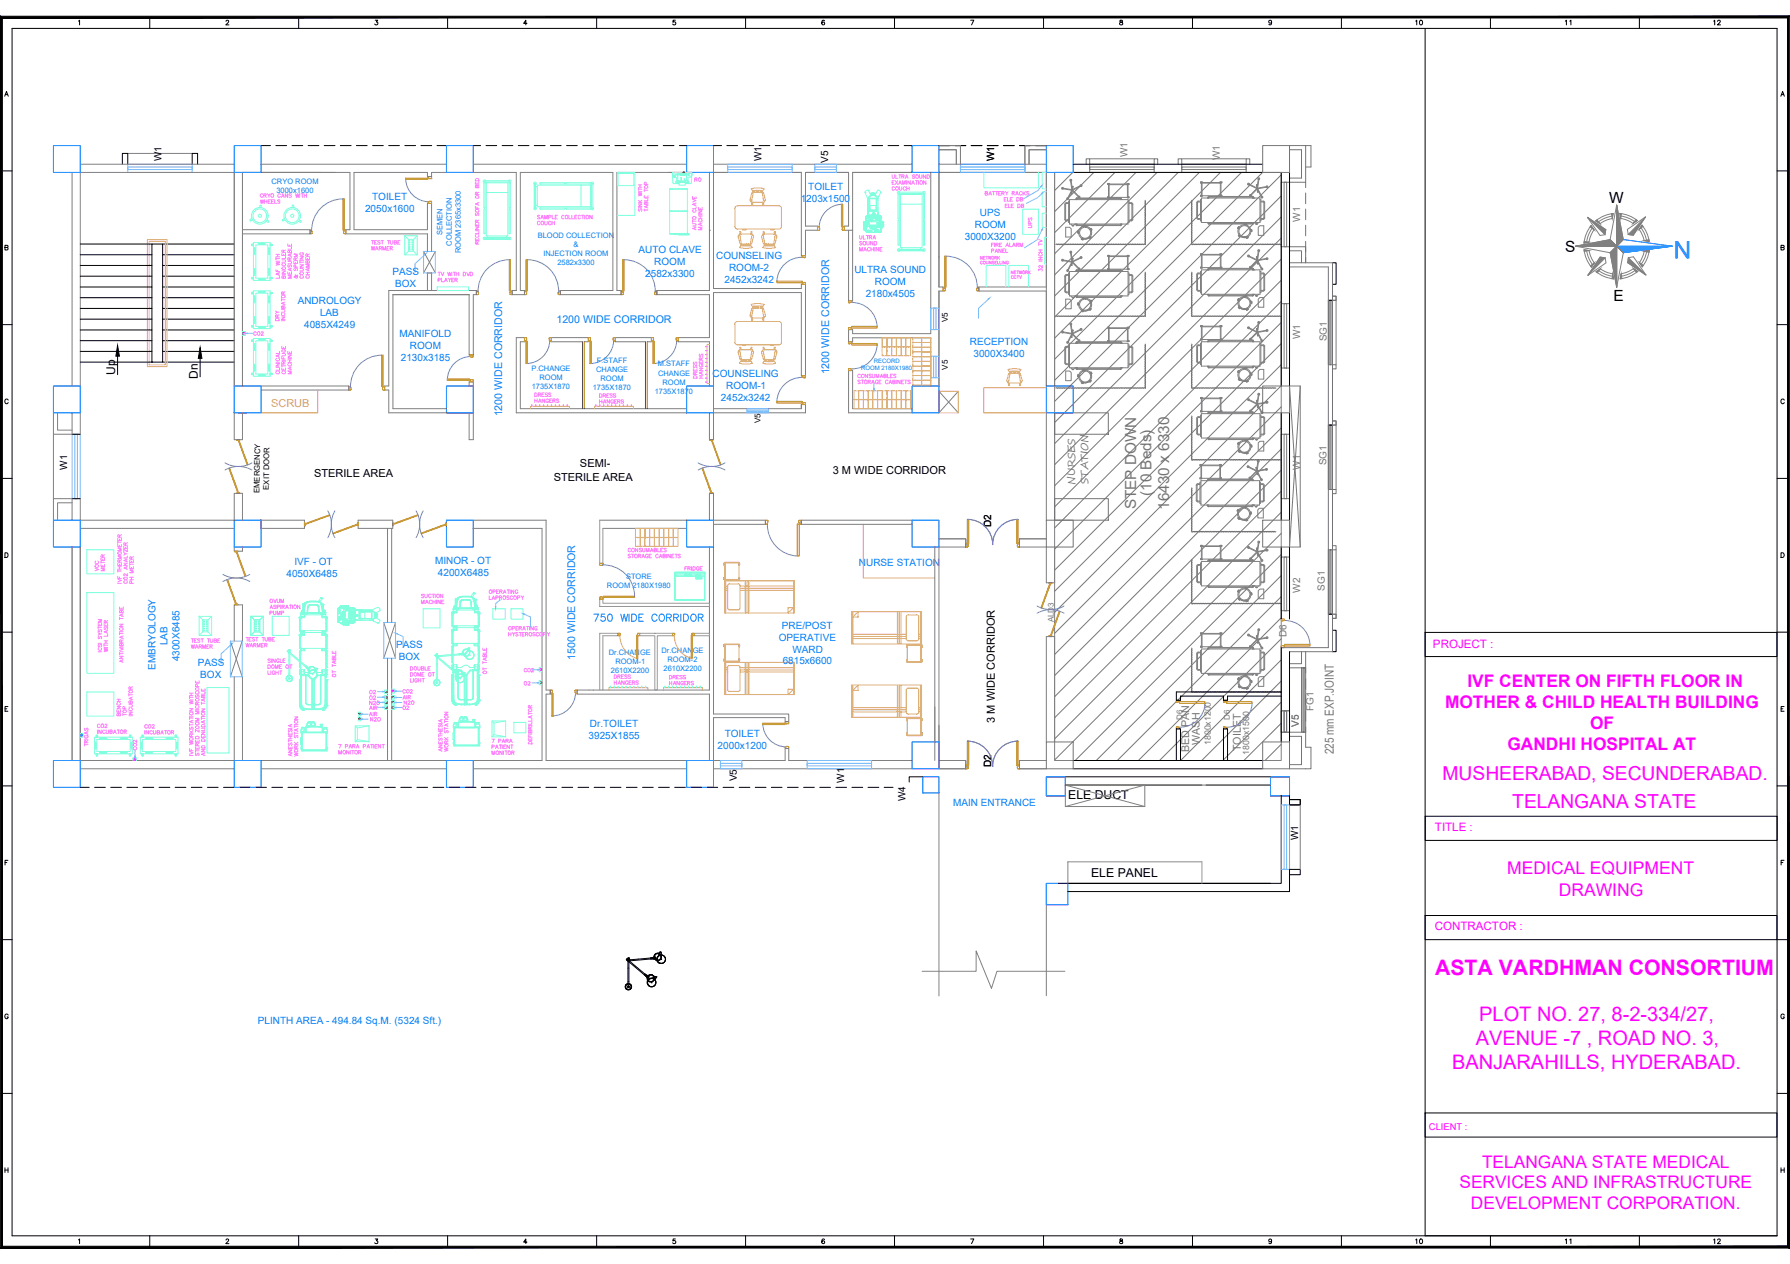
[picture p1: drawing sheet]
<svg xmlns="http://www.w3.org/2000/svg" width="841mm" height="594mm" viewBox="0 0 841 594" stroke-linecap="round" stroke-linejoin="round" font-family="sans-serif">
<defs><g id="words">
<text font-size="11.4" fill="#00f" x="795" y="113" transform="rotate(-180 795 113)">N</text>
<text font-size="10" fill="#f0f" x="674" y="458">ASTA VARDHMAN CONSORTIUM</text>
<g font-size="9.4" fill="#f0f">
<text x="695" y="480">PLOT NO. 27, 8-2-334/27,</text>
<text x="693" y="491">AVENUE -7 , ROAD NO. 3,</text>
<text x="682" y="502">BANJARAHILLS, HYDERABAD.</text>
</g>
<g font-size="9" fill="#f0f">
<text x="678" y="367">MUSHEERABAD, SECUNDERABAD.</text>
<text x="711" y="380">TELANGANA STATE</text>
</g>
<g font-size="8.2" fill="#f0f">
<text x="708" y="411">MEDICAL EQUIPMENT</text>
<text x="732" y="421">DRAWING</text>
</g>
<g font-size="8.1" fill="#f0f">
<text x="690" y="323">IVF CENTER ON FIFTH FLOOR IN</text>
<text x="679" y="333">MOTHER &amp; CHILD HEALTH BUILDING</text>
<text x="747" y="342">OF</text>
<text x="708" y="352">GANDHI HOSPITAL AT</text>
<text x="696" y="549">TELANGANA STATE MEDICAL</text>
<text x="686" y="559">SERVICES AND INFRASTRUCTURE</text>
<text x="691" y="568">DEVELOPMENT CORPORATION.</text>
</g>
<g font-size="7.2">
<text x="756" y="96">W</text>
<text x="735" y="118">S</text>
<text x="758" y="141">E</text>
</g>
<g font-size="7.2" fill="#767676">
<text x="541" y="233" transform="rotate(-90 541 233)">(10 Beds)</text>
<text x="534" y="239" transform="rotate(-90 534 239)">STEP DOWN</text>
<text x="549" y="240" transform="rotate(-90 549 240)">16430 x 6330</text>
</g>
<text font-size="6.6" fill="#007fff" x="278" y="293">750 WIDE CORRIDOR</text>
<text font-size="5.9" fill="#767676" x="627" y="355" transform="rotate(-90 627 355)">225 mm EXP.JOINT</text>
<g font-size="5.8">
<text x="502" y="375">ELE DUCT</text>
<text x="513" y="412">ELE PANEL</text>
</g>
<g font-size="5.7">
<text x="664" y="13">10</text>
<text x="734" y="13">11</text>
<text x="804" y="13">12</text>
</g>
<g font-size="5.6">
<text x="54" y="176" transform="rotate(-90 54 176)">Up</text>
<text x="93" y="178" transform="rotate(-90 93 178)">Dn</text>
</g>
<g font-size="5.4" fill="#f0f">
<text x="673" y="305">PROJECT :</text>
<text x="674" y="391">TITLE :</text>
<text x="674" y="437">CONTRACTOR :</text>
</g>
<g font-size="5.3">
<text x="664" y="586">10</text>
<text x="734" y="586">11</text>
<text x="804" y="586">12</text>
</g>
<text font-size="5.2" fill="#dda56e" x="127" y="191">SCRUB</text>
<g font-size="5.2">
<text x="273" y="220">SEMI-</text>
<text x="148" y="224">STERILE AREA</text>
<text x="260" y="226">STERILE AREA</text>
<text x="391" y="223">3 M WIDE CORRIDOR</text>
<text x="467" y="340" transform="rotate(-90 467 340)">3 M WIDE CORRIDOR</text>
</g>
<g font-size="5" fill="#007fff">
<text x="261" y="152">1200 WIDE CORRIDOR</text>
<text x="390" y="176" transform="rotate(-90 390 176)">1200 WIDE CORRIDOR</text>
<text x="236" y="196" transform="rotate(-90 236 196)">1200 WIDE CORRIDOR</text>
<text x="270" y="310" transform="rotate(-90 270 310)">1500 WIDE CORRIDOR</text>
</g>
<g font-size="5" fill="#767676">
<text x="559" y="354" transform="rotate(-90 559 354)">BED PAN</text>
<text x="564" y="350" transform="rotate(-90 564 350)">WASH</text>
<text x="583" y="353" transform="rotate(-90 583 353)">TOILET</text>
</g>
<g font-size="4.9" fill="#ff7fff">
<text x="325" y="86">RO</text>
<text x="471" y="99">ELE DB</text>
<text x="486" y="108" transform="rotate(-90 486 108)">UPS</text>
<text x="118" y="159">CO2</text>
<text x="230" y="318" transform="rotate(-90 230 318)">OT TABLE</text>
<text x="159" y="319" transform="rotate(-90 159 319)">OT TABLE</text>
<text x="173" y="327">O2</text>
<text x="188" y="327">CO2</text>
<text x="188" y="330">AIR</text>
<text x="173" y="335">AIR</text>
<text x="188" y="335">O2</text>
<text x="172" y="338">AIR</text>
<text x="65" y="353" transform="rotate(-90 65 353)">CO2</text>
</g>
<g font-size="4.9" fill="#767676">
<text x="505" y="228" transform="rotate(-90 505 228)">NURSES</text>
<text x="511" y="228" transform="rotate(-90 511 228)">STATION</text>
</g>
<g font-size="4.9" fill="#7fbfff">
<text x="245" y="317">CO2</text>
<text x="173" y="332">N2O</text>
</g>
<g font-size="4.7">
<text x="76" y="76" transform="rotate(-90 76 76)">W1</text>
<text x="358" y="76" transform="rotate(-90 358 76)">W1</text>
<text x="389" y="77" transform="rotate(-90 389 77)">V5</text>
<text x="467" y="76" transform="rotate(-90 467 76)">W1</text>
<text x="32" y="221" transform="rotate(-90 32 221)">W1</text>
<text x="466" y="248" transform="rotate(-90 466 248)">D2</text>
<text x="466" y="361" transform="rotate(-90 466 361)">D2</text>
<text x="346" y="367" transform="rotate(-90 346 367)">V5</text>
<text x="397" y="368" transform="rotate(-90 397 368)">W1</text>
<text x="425" y="377" transform="rotate(-90 425 377)">W4</text>
<text x="610" y="395" transform="rotate(-90 610 395)">W1</text>
</g>
<g font-size="4.7" fill="#767676">
<text x="530" y="74" transform="rotate(-90 530 74)">W1</text>
<text x="573" y="75" transform="rotate(-90 573 75)">W1</text>
<text x="611" y="104" transform="rotate(-90 611 104)">W1</text>
<text x="611" y="159" transform="rotate(-90 611 159)">W1</text>
<text x="623" y="160" transform="rotate(-90 623 160)">SG1</text>
<text x="611" y="221" transform="rotate(-90 611 221)">W1</text>
<text x="623" y="219" transform="rotate(-90 623 219)">SG1</text>
<text x="611" y="279" transform="rotate(-90 611 279)">W2</text>
<text x="622" y="278" transform="rotate(-90 622 278)">SG1</text>
<text x="605" y="300" transform="rotate(-90 605 300)">D6</text>
<text x="617" y="334" transform="rotate(-90 617 334)">FG1</text>
<text x="610" y="342" transform="rotate(-90 610 342)">V5</text>
</g>
<g font-size="4.7" fill="#007fff">
<text x="380" y="90">TOILET</text>
<text x="175" y="94">TOILET</text>
<text x="376" y="95">1203x1500</text>
<text x="172" y="100">2050x1600</text>
<text x="460" y="101">UPS</text>
<text x="458" y="107">ROOM</text>
<text x="453" y="113">3000X3200</text>
<text x="300" y="119">AUTO CLAVE</text>
<text x="307" y="124">ROOM</text>
<text x="336" y="122">COUNSELING</text>
<text x="184" y="129">PASS</text>
<text x="303" y="130">2582x3300</text>
<text x="343" y="127">ROOM-2</text>
<text x="401" y="128">ULTRA SOUND</text>
<text x="186" y="135">BOX</text>
<text x="340" y="133">2452x3242</text>
<text x="411" y="134">ROOM</text>
<text x="140" y="143">ANDROLOGY</text>
<text x="407" y="140">2180x4505</text>
<text x="150" y="149">LAB</text>
<text x="143" y="154">4085X4249</text>
<text x="188" y="159">MANIFOLD</text>
<text x="193" y="164">ROOM</text>
<text x="456" y="162">RECEPTION</text>
<text x="457" y="168">3000X3400</text>
<text x="188" y="170">2130x3185</text>
<text x="335" y="177">COUNSELING</text>
<text x="341" y="183">ROOM-1</text>
<text x="339" y="189">2452x3242</text>
<text x="138" y="265">IVF - OT</text>
<text x="204" y="265">MINOR - OT</text>
<text x="404" y="266">NURSE STATION</text>
<text x="135" y="271">4050X6485</text>
<text x="206" y="271">4200X6485</text>
<text x="367" y="295">PRE/POST</text>
<text x="79" y="303" transform="rotate(-90 79 303)">LAB</text>
<text x="186" y="304">PASS</text>
<text x="366" y="301">OPERATIVE</text>
<text x="84" y="311" transform="rotate(-90 84 311)">4300X6485</text>
<text x="187" y="310">BOX</text>
<text x="372" y="307">WARD</text>
<text x="73" y="315" transform="rotate(-90 73 315)">EMBRYOLOGY</text>
<text x="93" y="313">PASS</text>
<text x="368" y="312">6815x6600</text>
<text x="94" y="319">BOX</text>
<text x="277" y="342">Dr.TOILET</text>
<text x="277" y="347">3925X1855</text>
<text x="341" y="346">TOILET</text>
<text x="337" y="352">2000x1200</text>
<text x="448" y="379">MAIN ENTRANCE</text>
<text x="121" y="481">PLINTH AREA - 494.84 Sq.M. (5324 Sft.)</text>
</g>
<g font-size="4.4" fill="#ff7fff">
<text x="462" y="93">BATTERY RACKS</text>
<text x="471" y="96">ELE DB</text>
<text x="226" y="116" transform="rotate(-90 226 116)">RECLINER SOFA OR BED</text>
<text x="245" y="323">O2</text>
<text x="173" y="330">O2</text>
</g>
<text font-size="4.4" fill="#f0f" x="671" y="531">CLIENT :</text>
<g font-size="4.1" fill="#767676">
<text x="569" y="350" transform="rotate(-90 569 350)">1800x1200</text>
<text x="587" y="355" transform="rotate(-90 587 355)">1800x1500</text>
</g>
<g font-size="3.8">
<text x="445" y="151" transform="rotate(-90 445 151)">V5</text>
<text x="445" y="174" transform="rotate(-90 445 174)">V5</text>
<text x="357" y="199" transform="rotate(-90 357 199)">V5</text>
</g>
<g font-size="3.8" fill="#767676">
<text x="495" y="293" transform="rotate(-90 495 293)">ALD3</text>
<text x="556" y="338" transform="rotate(-90 556 338)">D6</text>
<text x="578" y="338" transform="rotate(-90 578 338)">D6</text>
</g>
<g font-size="3.6">
<text x="122" y="232" transform="rotate(-89 122 232)">EMERGENCY</text>
<text x="126" y="230" transform="rotate(-89 126 230)">EXIT DOOR</text>
</g>
<g font-size="3.5" fill="#007fff">
<text x="128" y="86">CRYO ROOM</text>
<text x="130" y="91">3000x1600</text>
<text x="208" y="110" transform="rotate(-90 208 110)">SEMEN</text>
<text x="253" y="112">BLOOD COLLECTION</text>
<text x="212" y="115" transform="rotate(-90 212 115)">COLLECTION</text>
<text x="216" y="119" transform="rotate(-90 216 119)">ROOM 2365x3300</text>
<text x="269" y="116">&amp;</text>
<text x="255" y="120">INJECTION ROOM</text>
<text x="262" y="125">2582x3300</text>
<text x="280" y="171">F.STAFF</text>
<text x="309" y="172">M.STAFF</text>
<text x="250" y="174">P.CHANGE</text>
<text x="253" y="179">ROOM</text>
<text x="280" y="175">CHANGE</text>
<text x="282" y="179">ROOM</text>
<text x="309" y="177">CHANGE</text>
<text x="250" y="183">1735X1870</text>
<text x="279" y="183">1735X1870</text>
<text x="308" y="185">1735X1870</text>
<text x="311" y="181">ROOM</text>
<text x="294" y="272">STORE</text>
<text x="285" y="276">ROOM 2180X1980</text>
<text x="286" y="308">Dr.CHANGE</text>
<text x="289" y="312">ROOM-1</text>
<text x="311" y="307">Dr.CHANGE</text>
<text x="314" y="311">ROOM-2</text>
<text x="287" y="316">2610X2200</text>
<text x="312" y="316">2610X2200</text>
</g>
<g font-size="2.8" fill="#007fff">
<text x="405" y="174">ROOM 2180X1980</text>
<text x="411" y="170">RECORD</text>
</g>
</g></defs>
<!-- layer: WALL -->
<g fill="none" stroke="#808080" stroke-width=".47">
<path d="M38 77h72M123 77h87M222 77h101M335 77h94M441 70h8v7M441 68h10v9M441 77h51M492 70h-9v7M492 68h-10v9M34 81v100M158 81h-48v126h4v-13M333 81v56h-24v1h24v21h-14v2h14v20"/>
<path d="M335 81v55h42v-2h1v43h-1v-39h-42v43M401 81h91v100v-44h-32v-2h32v-54h-51v54h2v2h-2v44M401 81h28M401 81v60h-2v-33M437 81v76h-36v-2h-2v6h2v-2h36v22M496 81h106v276h-106zM496 81v100M114 108h32v2h-32M201 118v-8h-39v-2h2v-27h-50v100M333 108h.1M401 108h-4v-2h2v-25h-21v25h6v2h-6v12h-1v-39h-87v56h2v1h-29v-1h25v-56h-44v56h2v1h-5v-1h2v-56h-40v2h-2v-2h-35v27h35v-12h2v22M201 137v-9h2v9"/>
<path d="M220 179h2v2h-2zM274 161h-15v-2h17v2h-1M303 161h-14v-2h17v2h-2M25 194v10h9v-10M27 194v8h7M38 181v-100h72v100M38 194v10M112 194h4M123 181h41v2h-41M210 192h-25v-54h35v29h2v-29h2v-1h-41v44h-2v2h2v11h39v13h-2v-13M323 192h-79v-31h2v-2h-3v35h80M335 192h42"/>
<path d="M377 192v-2v2M377 190h1v4h-43v13h-2v-13M429 192h-28v-18h-2v20h30M492 194v50M496 194v50M606 181h5v76h-5zM25 204v30M34 236h-7v8M38 234v10h72v-12h4v12M25 244v-10h9v10M34 257v100M38 248h72"/>
<path d="M38 257v100h72v-39M110 257v2h4v-2M123 244h20v4h-20zM168 244h17v4h-17zM182 248v45M184 248v45M222 248h33v109h-33M222 244h35v80h2v2h-2v31h66M282 244h41M283 248h40M333 244v-12h2v12h25v2h-25M333 257v67h-62v2h62v31"/>
<path d="M335 257v79h36v3h-2v-2h-34v20h34v-5h2v5h58M429 244h-53v2h53M439 257v100M441 253h13v4h-13v104h13v-4h-13M492 253h-13v4h13v17h4v-17M110 301v-17h4v17M114 318v39M182 309v48M184 309v48M123 357h87M325 357h4M492 349v-50h4v50"/>
<path d="M492 357h-13v4h13M38 361h72M123 361h87M222 361h101M335 361h94M441 373v95M501 369h96M492 415v53M565 405h-63v10M433 456h26v-9l7 18 2-9h32"/>
</g>
<!-- layer: D.F -->
<g fill="none" stroke="#767676" stroke-width=".47">
<path d="M510 77v-2h2v2M512 79h30v1h-30zM512 77h30v4h-30zM542 77v-2h2v2M554 77v-2h1v2M555 79h31v1h-31zM555 77h31v4h-31zM586 77v-2h1v2M593 68h13v13h-13zM606 70h6v14h-6M606 68h10v11h-3M613 68v20"/>
<path d="M504 81l-8 9M514 81l-18 18M524 81l-28 28M534 81l-38 38M538 94v21M544 81l-48 48M554 81l-58 58M560 94v21M563 81l-67 68M573 81l-77 78M583 81l-87 88M593 81l-97 98"/>
<path d="M602 86h4v30h-4zM602 82l-106 107M602 92l-106 107M603 86h2v30h-2zM606 86h7M613 91v5M613 98v5M496 115h42M560 115h42M602 102l-106 107M602 112l-106 106M606 118h6v6"/>
<path d="M606 116h7M613 106v5M613 113v11M538 128v21M560 128v21M602 122l-106 106M602 132l-106 106M606 125h18v179h-22M606 124h20v182h-20M626 139h2v2h-2M496 149h42M560 149h42"/>
<path d="M602 143h4v30h-4zM602 142l-106 106M602 152l-106 106M603 143h2v30h-2zM624 141h2v30h-2zM625 141v30zM538 162v21M560 162v21M602 161l-106 107M602 171l-106 107M626 171h2v2h-2M496 194h25v10h-25z"/>
<path d="M496 182h42M560 195v4v1v1v1v1v1v1v1v1v1v1v1v1v1v1v1v1v1h1h1h1h1h1h1h1h1h1h1h1h1h1h1h1h1h1h1h1h1h1h1h1h1h1h1h1h1h1h1h1h1h1h1h1h1h1h1h4M560 182h39M593 181h13v13h-13zM602 181l-106 107M602 191l-106 107M606 181l5 76M611 181l-5 76M624 200h2v30h-2zM625 200v30zM626 198h2v2h-2M560 216h.1"/>
<path d="M602 204h4v30h-4zM602 201l-106 107M602 211l-106 107M603 204h2v30h-2zM496 234h25v10h-25zM560 229v4v1v1v1v1v1v1v1v1v1v1v1v1v1v1v1v1v1h1h1h1h1h1h1h1h1h1h1h1h1h1h1h1h1h1h1h1h1h1h1h1h1h1h1h1h1h1h1h1h1h1h1h1h1h3M602 221l-106 106M602 231l-106 106M626 230h2v2h-2M492 244h12v13h-12zM593 244h13v13h-13zM602 241l-106 106"/>
<path d="M602 251l-106 106M624 258h2v31h-2zM625 258v31zM626 256h2v2h-2M560 263v21M602 262h4v25h-4zM602 261l-97 96M602 271l-87 86M603 262h2v25h-2zM602 284h-42M602 280l-77 77M602 290l-67 67"/>
<path d="M626 289h2v2h-2M560 305v3v1v1v1v1v1v1v1v1v1v1v1v1v1v1v1v1a1.6 1.6 0 0 0 2 1h40M602 300l-57 57M602 310l-47 47M606 314h7M612 314h1v30h-1zM612 306v6h-6M613 306v10M613 319v5M560 325h.1M602 334h4v10h-4zM602 320l-37 37"/>
<path d="M602 330l-27 27M602 340l-18 17M603 334h2v10h-2zM613 326v6M613 334v5M492 349h12v12h-12zM593 349h13v12h-13zM602 350l-8 7M606 346h6v13h-6M606 344h7M613 342v9h3v10h-10M492 365h9v9h-9z"/>
<path d="M597 365h9v9h-9z"/>
</g>
<!-- layer: DOOR -->
<g fill="none" stroke="#b88a00" stroke-width=".47">
<path d="M161 93h1v15h-1zM191 84h10h-10zM201 95h2v1h-2zM201 83h2v1h-2zM203 84h.1M203 95h.1M395 96h1v11h-1zM146 108l1 1-1 1zM147 110h.1M162 108v2h-1zM384 107h1v1h-1zM396 107h1v1h-1z"/>
<path d="M224 137h1v1h-1zM225 138h.1M239 122h1v15h-1zM240 138h.1M240 137h1v1h-1zM246 137h1v1h-1zM247 122h1v15h-1zM247 138h.1M262 138h.1M262 137h1v1h-1zM292 137h1v1h-1zM293 122v15z"/>
<path d="M293 138h.1M308 138h.1M308 137h1v1h-1zM365 132h12v1h-12zM377 133h1v1h-1zM378 121h-1v-1h1v1M443 135h1v2h-1zM444 120v15zM459 135h1v2h-1zM246 159h1v1h-1zM247 159h.1M258 159h.1"/>
<path d="M258 159h1v1h-1v-1M276 159h1v1h-1zM277 159h.1M288 159h1v1h-1zM306 159h1v1h-1zM307 159h.1M318 159h1v1h-1zM399 154h1v1h-1zM399 142v-1h1v1h-1M400 153h12v1h-12zM179 167h1v15h-1zM210 178h11v1h-11z"/>
<path d="M221 167h1v1h-1zM222 178l-1 1h1M222 168h.1M222 178h.1M222 178v1M247 160h1v11h-1zM277 160h1v11h-1zM307 160v11zM377 177h1h-1zM399 161h1l-1 1zM399 173h1v1h-1zM400 161h12v1h-12z"/>
<path d="M165 183h.1M165 183v-1h-1v1h1M180 183v-1h1v1h-1M180 183h.1M365 189h12h-12zM377 189h1v1h-1zM108 220l4 12-4-12M111 207h2zM113 209l3 7M113 209h.1M117 218l-5-11 4 12M330 220l4 11-4-11"/>
<path d="M334 207h1zM335 209h.1M338 216h.1M339 218l-4-11 3 12M109 222h-1M111 229h.1M111 232h2zM331 222l2 7M331 222h.1M334 229h-1M334 231l1 1zM110 259h2z"/>
<path d="M143 246v1zM146 245v1M153 243l-7 2M155 242l-12 4 12-4M156 251l12-4-12 4M166 247v1M166 247l-7 3M168 246v1zM185 246v1zM187 245v1M194 243h.1M194 243l-7 2"/>
<path d="M196 242l-11 4 11-4M198 251l11-5-11 5M207 247v1M207 247l-7 3M209 246l1 1zM360 244l1 1v1h-1zM361 245h.1M375 246v15zM375 245h.1M375 245l1-1v2h-1v-1M376 245h-1M454 255h1v2h-1z"/>
<path d="M455 244v11zM455 257h.1M478 244v11zM478 257h.1M478 255h1v2h-1zM107 272l4 12-4-12M108 275l2 7M108 275h-1M112 262l2 7M112 262h.1M116 271l-5-12 4 12M282 266h.1"/>
<path d="M282 266v-1h1v1h-1M492 276l1 1M493 274h1zM110 282h.1M110 284h2zM282 281h1v1h-1zM282 281h.1M283 280h15v1h-15zM291 298v1h-1v-1h1M299 298h1v11h-1zM299 298h2v1h-1zM300 298h.1"/>
<path d="M317 298v1h-1v-1h1M325 298v11zM325 298v1h1v-1h-1M489 286l4-12-4 12M490 283v1M493 299h1zM494 296l1 1M497 290h.1M497 290l-2 7M498 287l-4 12 4-12M602 292v-1h2v1h-2M602 292h.1"/>
<path d="M602 304h.1M602 303l2 1h-2M602 303h.1M602 303v1M604 303h11v1h-11zM259 326h1v11h-1zM259 324v2l1-1M259 324l1 1M260 325h.1M270 325h.1M270 324h1v2h-1zM358 340h11v1h-11z"/>
<path d="M369 339h2v1h-2zM553 330v-1h1v1h-1M553 330h.1M554 330h12v1h-12zM575 330h.1M575 330v-1h1v1h-1M576 330h12v1h-12zM369 351h1l1 1h-2zM370 340h.1M370 351h.1M454 360h1v1h-1zM455 348v12z"/>
<path d="M478 348v12zM478 360h1v1h-1zM553 342h.1M553 342h1v1h-1v-1M575 342h.1M575 342h1v1h-1v-1M455 361h.1M478 361h.1"/>
</g>
<g fill="none" stroke="#5ca1b8" stroke-width=".47">
<path d="M161 93a15 15 0 0 0-15 16M191 84a11 11 0 0 0 11 11M396 96a11 11 0 0 0-11 11M239 122a15 15 0 0 0-14 15M248 122a15 15 0 0 1 14 15M293 122a15 15 0 0 1 15 15M377 121a12 12 0 0 0-12 11M444 120a15 15 0 0 1 15 16M258 160a11 11 0 0 1-11 11M288 160a11 11 0 0 1-11 11M318 160a11 11 0 0 1-11 11M400 142a12 12 0 0 1 12 11"/>
<path d="M179 167a15 15 0 0 0-14 15M221 168a11 11 0 0 0-11 11M377 177a12 12 0 0 0-12 12M412 162a12 12 0 0 1-12 11M106 218a13 13 0 0 0 12 0M328 218a13 13 0 0 0 13 0M106 221a13 13 0 0 1 12 0M328 221a13 13 0 0 1 13 0M154 240a13 13 0 0 1 0 13M157 240a13 13 0 0 0 0 13M195 240a13 13 0 0 1 0 13M199 240a13 13 0 0 0 0 13"/>
<path d="M361 246a15 15 0 0 0 14 15M455 244a12 12 0 0 1 11 12 12 12 0 0 1 12-12M105 270a13 13 0 0 0 12 0M105 273a13 13 0 0 1 12 0M283 265a15 15 0 0 1 15 15M487 288a13 13 0 0 1 13 0M487 285a13 13 0 0 0 13 0M604 292a12 12 0 0 1 11 11M270 325a11 11 0 0 1-11 11M358 340a11 11 0 0 0 12 11M566 331a12 12 0 0 1-12 11M588 331a12 12 0 0 1-12 11"/>
<path d="M455 348a12 12 0 0 1 11 12 12 12 0 0 1 12-12"/>
</g>
<!-- layer: TITLE -->
<g fill="none" stroke="#808080" stroke-width=".47">
<path d="M760 96v20v-20M740 116h20l-3 3 3-3zM744 117l3 1 2 6-1 2-3-4zM746 118v3l2 3M746 102l8 6v2l-2 1zM748 106l1 2-2 6h-3l1-4zM748 107l-2 3-1 4M750 104l4-3 4-1v3l-6 2zM756 113l4 3-4-3M756 113l-16 3 17 3 3 16 3-16M757 102l-3 1-3 1M761 103v-3l4 1 4 3-2 1"/>
<path d="M762 103l5 2M762 102h3l3 2M763 113l-3-17-4 17M763 113l-3 3v19v-19l3 3-3-3zM765 108l8-6-6 9-2-1zM771 107l3 6M771 106l3 4 1 3h-3l-2-5zM774 118l-3 6M775 118l-1 4-2 3-2-2 3-5M775 118h-3M750 128l4 2 4 1v-2l-6-3-2 2M751 127l3 2 4 1"/>
<path d="M752 121h2l1 3-9 5zM762 129l5-3 2 2-3 2-5 1zM765 121h2l6 8-8-6zM768 127l-3 2-3 1"/>
</g>
<g fill="#808080" stroke="#808080" stroke-width=".47">
<path d="M760 96l3 17-3 3z"/>
<path d="M760 116v19l-3-16z"/>
<path d="M767 126l2 2z"/>
<path d="M765 121l8 8-8-6z"/>
<path d="M770 123l2 2z"/>
<path d="M762 129v2h-1z"/>
<path d="M758 129v2h-1z"/>
<path d="M747 125l2-1-1 2z"/>
<path d="M750 128l2-2-1 2z"/>
<path d="M752 121h2l-8 8z"/>
<path d="M740 116l16-3 4 3z"/>
<path d="M744 117l3 1h-3z"/>
<path d="M744 113l3 1h-3z"/>
<path d="M773 102l-6 9-2-1z"/>
<path d="M769 103v1l-2 1z"/>
<path d="M771 106h1l-2 2z"/>
<path d="M761 100h1l-1 3z"/>
<path d="M746 102l8 6v2z"/>
<path d="M757 100h1v3z"/>
<path d="M748 106l1 2-2-1z"/>
<path d="M750 104v-1l2 2z"/>
<path d="M772 113h3z"/>
<path d="M772 118h3v1z"/>
</g>
<path d="M763 113l23 3-23 3" fill="none" stroke="#00f" stroke-width=".47"/>
<path d="M760 116h26l-23 3z" fill="#00f" stroke="#00f" stroke-width=".47"/>
<!-- layer: Staircase -->
<path d="M441 184l9 10M450 184l-9 10" fill="none" stroke="#808080" stroke-width=".47"/>
<!-- layer: FUR -->
<path d="M441 184h9v10h-9z" fill="none" stroke="#ff9f7f" stroke-width=".47"/>
<!-- layer: Bed -->
<g fill="none" stroke="#808080" stroke-width=".47">
<path d="M499 89h.1M499 89h5l-2 4M500 88h-1l1 1M502 93h.1M502 93l-1 1 1-1M502 96h-1v7h1M502 95h-1l-1 1v7l2 1M502 95v10M502 94h28v11h-28zM503 85l1 4-5-1M503 85h.1M503 85l1 3"/>
<path d="M503 85v-1v1M503 91h1M503 91h.1M503 90l-1 3M504 91h.1M504 90l3 3M504 88v3M504 88l-1 3M504 88h.1M505 94h.1M506 93l-1 1M506 93v1"/>
<path d="M506 93h20zM506 94h.1M507 92v1v-1M507 93h.1M507 87h1v1M508 87l-4 2M508 87h.1M508 87l-4 2 3 4M520 93h1M520 86h1M521 87h9v6h-9zM521 92l-1 1"/>
<path d="M521 87h-1M527 94v-1v1M527 94h-1M527 94h.1M530 86h.1M530 93h.1M530 87h.1M530 93v-6h-9v6M530 95v10M530 92v1M530 96h1M530 95h1"/>
<path d="M532 96v7M532 95v1v7v1M563 95h1M563 95v7l1 1M564 86h1M564 86h.1M564 92h1M564 92h.1M564 95h-1h-1v8h2M564 86h10v6h-10zM564 94v10M564 93h28v12h-28z"/>
<path d="M565 92v-6h8v6M565 92h-1M565 86h.1M567 93h.1M568 92v1h-1zM573 86h1M573 86h.1M573 92h.1M573 92h1M574 92h-1M587 87l-1-1 1 1M587 92h1"/>
<path d="M587 92h.1M588 92h.1M588 91l-1 1h1M588 92l-20 1h21M589 92l-1 1M589 93h.1M589 93v-1v1M590 87l1 3M590 87h.1M590 87h1M591 88l-4-2 3 3-3 3M591 87v3"/>
<path d="M591 89l-3 3M591 87h-1M591 90h.1M591 89l2 4M591 84h1M591 84h.1M591 84v4M591 84v4h4l-4 1 2 4M592 94v10M592 95h2v7v1h-2M592 95h1M593 93h.1"/>
<path d="M593 92v1v-1M593 92v1M593 95l1 7-2 1M595 88h1h-1M595 88h.1M501 107h2v1v3h-2zM503 119l1 4-5-1 5 1-2 4M503 119h.1M503 105l1 1 1-1M503 118h.1M503 119l1 3M503 119v-1v1"/>
<path d="M505 105h.1M505 105h1M505 105l1 1M506 106h.1M506 105v1M506 106h20zM506 105h.1M506 109h1M506 109h.1M507 109h-1M507 109v1M508 112l1 1"/>
<path d="M508 112h1M509 112h.1M509 112v1M510 106h-1h1M510 106h.1M510 106h-1M512 112v-1v1M512 112h.1M512 111h.1M512 111l-2 1h-1M512 107l1 1zM512 108h1"/>
<path d="M512 111v1M513 107v1M513 111l-1 1M526 105h1M527 105v1M527 106h.1M527 105h.1M530 103h1M530 104h1M564 119h1M564 120h.1M564 119v1"/>
<path d="M564 120h10v6h-10zM565 119v1M567 105h1M567 105h.1M568 105h20M573 119l1 1M573 119v1M573 119h1M581 107l1 1M582 111h.1M582 111h1zM582 107h.1"/>
<path d="M582 107h-1M582 110l1 1M582 107v1M582 111h2l2 1M585 105h1M585 106h1M586 112h.1M586 111v1M587 112h-1M588 108v1M588 109h.1M588 105h-20"/>
<path d="M589 105h.1M589 105h1M591 107l1-1h2v5h-3zM591 118v-1l1 1M591 105h-1M591 118h.1M591 118v3M591 118v4h4h-4l2 4M500 122h-1l1 1M502 127h.1M502 127l-1 1 1-1M502 129l-1 1v7h1"/>
<path d="M502 129h-1l-1 1v7l2 1M502 128v10M502 128h28v11h-28zM503 139l1 1 1-1M503 125h1M503 124l-1 3M504 125h.1M504 123l3 3M504 122v3M504 121l-1 4M504 121h.1M505 139h.1"/>
<path d="M505 128h.1M505 139l1 1M506 139v1M506 127l-1 1M506 127v1M506 127h20zM506 139h.1M506 128h.1M506 140h20M507 126v1v-1M507 126h.1M507 121h1"/>
<path d="M508 121l-4 2M508 121h.1M508 121l-4 2 3 3M509 140h1M510 140h.1M510 140h-1M520 127h1M520 120h1M520 120l1 1M521 120h9v7h-9zM521 126l-1 1h1M521 126h-1"/>
<path d="M521 127v-6h9v6M521 120h-1h1M521 120h.1M526 139l-20 1M526 139h.1M526 139h1M527 128v-1v1M527 139l-1 1 1-1M527 139v1M527 128h-1M527 139h.1M527 128h.1"/>
<path d="M530 120h.1M530 126v1M530 128v10M530 126h.1M530 137h1M530 129h1M530 138h1M530 120v1M532 129v8M532 129v1v7v1M562 136l1 1h1M563 136h1"/>
<path d="M563 128h1M563 129h1M563 129v7M563 128l-1 1v7M564 126h1M564 126h.1M564 128v10M564 127h28v11h-28zM564 125v1M565 126v-6h8v6M565 126h-1M567 127h.1"/>
<path d="M567 138h1v1zM567 138h.1M568 126l-1 1M568 126v1h-1M568 126h21M568 126h20M573 126h.1M573 126h1M574 126h-1M574 125v1M585 139l1 1zM585 139l1 1"/>
<path d="M585 139h1M587 120l4 2M587 120h.1M587 120l3 2-2 4M587 120h-1l1 1M588 126h.1M588 125l-1 1 1-1M588 139h-20h20M589 126h-1M589 127h.1M589 139h.1M589 138h.1"/>
<path d="M589 126v1M589 138v1v-1M589 138l1 1M590 121l1 3M590 121h.1M590 121h1M591 121v3M591 123l-3 3M591 121h-1M591 124h.1M591 123l2 3M591 138l-1 1"/>
<path d="M592 128v10M592 128h1M592 129h1M593 126h.1M593 126v1v-1M593 129l1 7M593 128l1 1v7M594 136h-2M594 136v1h-2M595 121h1l-1 1M595 122h.1M499 156h.1"/>
<path d="M499 156l5 1-2 4M500 156h-1h1M501 141h2v4h-2zM503 153v-1v1M503 158h1M503 158l-1 3M504 159h.1M504 156l-1-4 1 5-5-1M504 157l3 3M504 155v4M504 155h.1M506 142h1"/>
<path d="M506 142v1M507 142l-1 1M507 160h.1M507 142v1M507 155h1M508 155l-4 2M508 155h.1M508 155l-4 2 3 3M508 146l1 1M508 146h1M509 146v1M512 146l1-1-1 1"/>
<path d="M512 146h.1M512 145l-2 1h-1M512 141l1 1M512 145v1M513 141h-1M513 141v1M513 145l-1 1M520 154h1M521 154h9v6h-9zM521 160h-1M521 154h.1M530 154h.1"/>
<path d="M530 160h.1M564 153h1M564 160h1M564 159v1M564 159h.1M564 153h10v7h-10zM565 160v-6h8v6M565 153h-1M565 160h-1M568 160l-1 1M568 160v1h-1M568 160h21"/>
<path d="M568 160h20M573 153h1M573 160h.1M573 160h1M574 159v1h-1M574 159h.1M582 144v1M582 140l-1 1M582 144l1 1M582 141h.1M582 144h.1M582 144l2 1h2"/>
<path d="M586 145h.1M587 145l-1 1M587 154l3 2-2 3M587 154h.1M587 154l4 2M587 154h-1h1M588 159h.1M588 142v1M588 159l-1 1 1-1M588 142h.1M589 160h-1M589 160v1"/>
<path d="M590 155l1 3M590 154h.1M590 154v1M590 154l1 4M591 156l-3 3M591 155h-1M591 158h.1M591 157l2 3M591 141l1-1h2v4h-3zM591 152v-1l1 1M591 152h.1M591 152v3"/>
<path d="M591 152v4l4-1M593 160v1v-1M595 155h1l-1 1M595 155h.1M595 155l-4 1 2 4M501 174h2v1v4h-2zM502 161h.1M502 161h-1h1M502 163l-1 1v7h1M502 163h-1l-1 1v7h2M502 162v10M502 161h28v12h-28z"/>
<path d="M503 173l1 1 1-1M505 161h.1M505 173h.1M505 173l1 1M506 161h-1M506 161h.1M506 173v1M506 161h20zM506 173h.1M506 173l20 1zM506 176h1M506 176v1"/>
<path d="M507 176l-1 1M507 176v1M508 180h1M509 174h1M509 180h.1M510 173l-1 1M510 174h-1M512 179h1l-1 1M512 179v1M512 179l-2 1h-1M512 175l1 1M512 179h.1"/>
<path d="M513 175h-1M513 175v1M513 179l-1 1M520 160h1M521 160h-1h1M526 161h1M526 173h1M527 161h-1h1M527 173l-1 1 1-1M527 161h.1M527 173h.1M530 160v-6h-9v6"/>
<path d="M530 162v10M530 171h1M530 163h1M532 163v8M532 163v1v7M563 162h1M563 162l-1 1v7l1 1h1M564 162l-1 1v7h1M564 161v10M564 161h28v11h-28zM567 161h.1M567 172h.1"/>
<path d="M567 172l1 1M568 172v1M568 172h-1M568 173h20M581 175h1M582 178v1M582 174l-1 1M582 178l1 1M582 174v1M582 178h.1M582 178l2 1h2M585 173h1z"/>
<path d="M585 173h1M586 179h.1M587 179l-1 1M588 175v1M588 175h.1M588 176h.1M588 173h-20M589 161h.1M589 172h.1M589 172v1M589 172l1 1M591 174h1h2v4h-3z"/>
<path d="M591 172l-1 1M592 161v10M592 162l2 1v7h-2M592 162h1M593 160h.1M593 162l1 1v7v1h-2M564 187h1M564 187h.1M564 194h1M564 196l-1 1v7h1M564 196h-1l-1 1v7h2M564 193v1"/>
<path d="M564 193h.1M564 187h10v6h-10zM564 195v10M564 194h28v12h-28zM565 193v-6h8v6M565 193l-1 1M565 187h.1M565 187h-1M567 194h.1M568 194h-1M568 194h21M568 194h20"/>
<path d="M573 187h1M573 187h.1M573 193v1M573 194h1M574 193v1h-1M574 193h.1M574 187h.1M587 188l3 2-2 3M587 188h.1M587 188l4 2M587 188h-1h1M588 193h.1"/>
<path d="M588 193l-1 1 1-1M589 194h-1M589 194h.1M590 188l1 4M590 188h.1M590 188l1 3M591 190l-3 3M591 188h-1M591 191l2 3M591 192h.1M591 191h.1M591 191v1"/>
<path d="M591 186v-1l1 1M591 185h.1M591 185v4M591 185v5l4-1M592 195v10M592 196h2v8h-2M593 194h.1M595 189h1h-1M595 189h.1M595 189l-4 1 2 4M564 218l1 1M564 218v1"/>
<path d="M564 218h1M564 219h.1M564 219h9v6h-9zM567 206h.1M567 206h1M568 206v1M568 206h-1M568 207h20M573 218l1 1M573 218v1M573 218h1M581 209h1"/>
<path d="M582 212v1M582 208l-1 1M582 212h1M582 208v1M582 212l2 1h2M585 207h1M586 213h.1M586 219l4 2-3 4M586 219h.1M586 219l4 2M587 213h-1M587 219h-1l1 1"/>
<path d="M588 209v1M588 209h.1M588 206l-20 1M589 206v1M589 206h.1M589 206l1 1M590 220l1 3M590 220h.1M591 217v-1v1M591 217l-1 3M591 217h.1M591 208l1-1h2v5h-3z"/>
<path d="M591 217v4h4M591 206l-1 1M562 228v7l2 1M564 225h.1M564 228h-2M564 227h-1l-1 1M564 225h1M564 227v10M564 226h28v11h-28zM567 226h1M567 237h1v1M567 237h.1"/>
<path d="M567 226h.1M567 237l1 1M568 225l-1 1M568 225v1M568 225h20M568 238h20M573 225h.1M573 225h1M573 225v-6h-8v6h-1M574 225h-1M582 239v1M582 239l-1 1"/>
<path d="M582 240h.1M585 238l1 1M585 238h.1M585 238h1M586 238h-1M587 225h.1M587 224v1M587 224v1l1-1M588 225h.1M588 237h.1M588 226h1M588 226h.1"/>
<path d="M588 225v1M588 237v1l1-1M588 225l1 1M589 237h.1M589 226h.1M589 237l1 1 1-1M590 222l-3 3M591 223h.1M591 222l1 3M591 240l1-1h2v4h-3zM592 227v10M592 228h2"/>
<path d="M592 227h2v1M593 225h.1M593 225v1l-1-1M594 228v7l-2 1M595 221h.1M595 221l-4 1 2 3M564 256h1M564 257h.1M564 256v1M564 257h10v6h-10zM565 256v1M573 256l1 1"/>
<path d="M573 256v1M573 256h1M581 240h1M582 243v1M582 243l2 1h2M585 244v1M586 244l-1 1M586 244h-1M587 257l4 2M587 257h.1M587 257l3 2-2 4M587 257h-1l1 1"/>
<path d="M587 241l1 1M588 241v1M588 242h.1M590 258l1 3M590 258h.1M591 260l-3 3M591 258h-1M591 255v-1l1 1M591 255v3M591 255h.1M591 255h1M592 255l-1 4h4h-4l2 4"/>
<path d="M595 258h1l-1 1M595 259h.1M564 263h1M564 266h-1v7h1M564 265h-1l-1 1v7l2 1M564 263h.1M564 265v10M564 264h28v11h-28zM564 262v1M565 263v-6h8v6M565 263h-1M567 275h1v1"/>
<path d="M567 275h.1M567 264h.1M567 275l1 1M568 263v1h-1zM568 276h20M573 263h.1M573 263h1M574 263h-1M574 262v1M582 277v1M582 277l-1 1M582 278h-1"/>
<path d="M582 278h.1M585 276h1M585 276l1 1M588 263h.1M588 279v1M588 262l-1 1 1-1M588 279h.1M588 280h.1M588 263h-20h21M588 276h-20M589 263h-1M589 275h.1"/>
<path d="M589 276h.1M589 264h.1M589 264v-1v1M589 275v1M589 275l1 1M591 260l2 3M591 261h.1M591 278l1-1h2v4h-3zM591 275l-1 1M592 265v10M592 266h2v7h-2M592 265l2 1v7v1h-2"/>
<path d="M593 263h.1M593 263v1v-1M564 297h1M564 298h10v6h-10zM565 298h-1M573 298h1M573 297h1M582 281v1M582 281l1 1M582 281h.1M582 281l2 1h2M586 282h.1"/>
<path d="M587 282l-1 1M587 298l3 3-2 3M587 298h.1M587 298l4 2M587 298h-1l1 1M590 299l1 3M590 299h.1M591 299h-1M591 296h1M591 296h.1M591 296v4M591 296v4h4"/>
<path d="M595 300h1h-1M595 300h.1M595 300l-4 1 2 4M563 307h1M563 306l-1 1v7l1 1h1M564 304h1M564 307h-1v7l1 1M564 304h.1M564 306v10M564 305h28v11h-28zM565 304v-6h8v6M565 304h-1"/>
<path d="M567 305h.1M567 316v1M567 317h1M568 304l-1 1M568 304v1h-1M568 317h.1M568 304l21 1M568 316l-1 1M568 304h20M568 317h20M573 304h.1M573 304h1"/>
<path d="M574 304h-1M574 304h.1M581 319h1M582 318l-1 1M582 319h.1M585 317l1 1zM585 318h1M585 317h1M588 304h.1M588 320v1M588 303l-1 1h1M588 320h.1"/>
<path d="M588 317h-20M589 304l-1 1M589 305h.1M589 316v1M589 304v1M589 317h.1M589 316l1 1M591 301l-3 3M591 302h.1M591 301l2 4M591 319l1-1h2v5h-3zM591 316l-1 1"/>
<path d="M592 306v10M592 307h2v7l-2 1M592 307h1M593 305h.1M593 304v1v-1M593 306l1 1v7v1h-2M582 323h.1M582 322l1 1M582 323h2h2M586 323v1M587 324h-1M588 321h.1"/>
<circle cx="504" cy="106" r=".1"/>
<circle cx="510" cy="109" r="3"/>
<circle cx="510" cy="109" r="2.6"/>
<circle cx="585" cy="109" r="2.6"/>
<circle cx="585" cy="109" r="3"/>
<circle cx="590" cy="105" r=".1"/>
<circle cx="504" cy="140" r=".1"/>
<circle cx="590" cy="139" r=".1"/>
<circle cx="510" cy="143" r="3"/>
<circle cx="510" cy="143" r="2.6"/>
<circle cx="585" cy="142" r="2.6"/>
<circle cx="585" cy="142" r="3"/>
<circle cx="504" cy="174" r=".1"/>
<circle cx="510" cy="177" r="3"/>
<circle cx="510" cy="177" r="2.6"/>
<circle cx="585" cy="176" r="2.6"/>
<circle cx="585" cy="176" r="3"/>
<circle cx="590" cy="173" r=".1"/>
<circle cx="585" cy="210" r="2.6"/>
<circle cx="585" cy="210" r="3"/>
<circle cx="590" cy="207" r=".1"/>
<circle cx="590" cy="238" r=".1"/>
<circle cx="584" cy="241" r="2.6"/>
<circle cx="584" cy="241" r="3"/>
<circle cx="585" cy="279" r="2.6"/>
<circle cx="585" cy="279" r="3"/>
<circle cx="590" cy="276" r=".1"/>
<circle cx="590" cy="317" r=".1"/>
<circle cx="585" cy="321" r="2.6"/>
<circle cx="585" cy="321" r="3"/>
</g>
<!-- layer: D.F -->
<g fill="none" stroke="#000" stroke-width=".47">
<path d="M504 77h89M504 81h89M602 81v100M606 81v100M626 124h2v10h-2M624 141h2M602 194v50M606 194v50M624 200h2M602 257v34M606 257v34M624 289h2"/>
<path d="M626 296h2v10h-2M602 304v45M606 306v43M602 325h-49v4h2v-2h20v2h2v-2h25M504 357h89M553 357v-14h2v14M575 357v-14h2v14M501 369h64M501 365h96M504 361h89M567 369h30M606 376h5v2h-5"/>
<path d="M497 415h100"/>
</g>
<!-- layer: WALL -->
<g fill="#808080" stroke="#808080" stroke-width=".47">
<circle cx="110" cy="194" r=".1"/>
<circle cx="441" cy="121" r=".1"/>
<circle cx="123" cy="248" r=".1"/>
<circle cx="123" cy="244" r=".1"/>
<circle cx="222" cy="248" r=".1"/>
</g>
<!-- layer: WIN -->
<g fill="#7fbfff" stroke="#7fbfff" stroke-width=".47">
<path d="M186 298h1z"/>
<path d="M108 303l1-1z"/>
<path d="M200 120v-1z"/>
<path d="M246 288l1 1z"/>
<path d="M233 285v1z"/>
<path d="M63 355v1z"/>
<path d="M180 325h1z"/>
<path d="M252 321h1z"/>
<path d="M185 333l1-1z"/>
<path d="M185 325h1z"/>
<path d="M115 157h1z"/>
<path d="M410 183h1z"/>
<path d="M464 141l1-1z"/>
<path d="M489 88l1-1z"/>
<path d="M489 91l1-1z"/>
<path d="M490 107l-1 1z"/>
<path d="M185 328h1z"/>
<path d="M185 330h1z"/>
</g>
<g fill="none" stroke="#7fbfff" stroke-width=".47">
<path d="M489 88l-1 2-7 3M489 91l-2 2-5 3M199 118h6v10h-6zM200 120l-5 4v4M489 108l-2 5-6 3M116 157h3M464 141l-4 4v5M411 180v3M180 293h6v16h-6zM187 298l2 1v5M235 282l-2 2v1M247 289l2 1v5"/>
<path d="M108 301h6v17h-6zM108 303l-4 4v5M170 336h3M173 338h-3M177 325h3M186 325h3M186 328h3M186 330h3M189 333h-3M252 321h-2M63 353v2"/>
</g>
<path d="M199 118l6 10M205 118l-6 10M180 293l6 16M186 293l-6 16M108 301l6 17M114 301l-6 17" fill="none" stroke="#808080" stroke-width=".47"/>
<!-- layer: furniture -->
<g fill="none" stroke="#dda56e" stroke-width=".47">
<path d="M346 97h20l1 1v9l-1 1h-20l-1-1v-9zM353 95h.1M353 89l3-1 3 1-1 1h-4zM353 95v1l1-1M353 94h-1l1-3h1l-1 3M353 91h6M354 90h.1M354 90h1M355 90h.1M356 90h.1M357 90h.1M358 90h-1"/>
<path d="M358 90h.1M358 95v1h1v-1M359 94h1l-1-3h-1l1 3M359 95h-6M347 111h1v4zM348 110v-1v1M348 115h.1M348 115h5v1l-3 1-3-1zM349 108h1M349 115v1v-1M350 115v1M351 115v1"/>
<path d="M352 115v1M352 115h1M353 110v-1v1M353 115h-5M353 110h-5l-1 1M353 110l1 1M353 111h1l-1 4zM359 110h5M359 110l-1 1M359 110v-1v1M359 111v4l-1-4h1M359 115h.1"/>
<path d="M359 115h5M359 115h5v1l-3 1-3-1zM360 115v1v-1M361 115v1M362 115v1M362 108h2M363 115v1M363 115h1M364 110v-1v1M364 115h.1M364 110l1 1M364 111h1l-1 4z"/>
<path d="M346 151h20M346 151l-1 1v9l1 1h20l1-1v-9l-1-1M353 149h.1M353 143l1 1h4l1-1M353 143h3h3M353 149v2l1-2M353 148v1h-1l1-4h1l-1 3M353 145h6M354 144v1M354 144l1 1M355 144v1M356 144v1"/>
<path d="M357 144v1M358 144l-1 1M358 144v1v-1M358 149v2h1v-2M359 148v1h1l-1-4h-1l1 3M359 149h-6M429 159v1M429 159h.1M429 159h1M430 159h.1M431 159h.1M432 159h.1"/>
<path d="M432 159h1M433 159h.1M433 159h4v2h-4M433 160h.1M433 159v22h4v-2h-4M333 162h-1v18h1M347 165h1v4zM348 164v-1v1M348 169h.1M348 170h5v1h-3h-3zM348 170v-1v1M349 162h1"/>
<path d="M349 169v1M350 169v1M351 169v1M352 169v1M352 169l1 1v-1M353 164v-1v1M353 169h-5M353 164h-5l-1 1M353 164l1 1M353 165l1 1-1 3zM359 164h5M359 164l-1 1"/>
<path d="M359 164v-1v1M359 166l-1-1 1 4v-3M359 169h.1M359 169h5M359 170h5v1h-3h-3zM359 170v-1v1M360 169v1M361 169v1M362 169v1M362 162h2M363 169v1M363 169l1 1v-1"/>
<path d="M364 164v-1v1M364 169h.1M364 164l1 1M364 165l1 1-1 3zM414 163h14v-4h-2v4M414 163v-4h3v4M414 167h1M414 163h.1M414 163v1M414 164h.1M414 165h.1M414 166h.1"/>
<path d="M414 166v1M415 167h.1M415 163h1M416 167h.1M417 163v-4h2v4M417 167h.1M417 167h-1M417 163v4M417 167h1M418 163h.1M418 167h.1M419 167h.1"/>
<path d="M419 163v-4h2v4M419 163v4M420 167h.1M420 163h.1M421 167h.1M421 163v-4h2v4M421 167h1M421 163v4M422 167h.1M422 163h1M422 167h1M423 167h.1"/>
<path d="M423 163v-4h3v4M423 167h1M423 163v4M424 167h.1M424 163h1M425 167h.1M426 167h-1M426 167h.1M426 163v4M426 167h1M426 163h1M427 167h.1"/>
<path d="M428 167h-1M428 163v1M428 164h.1M428 164v1M428 165h.1M428 166h.1M428 166v1M429 161h.1M429 163h.1M429 165h.1M429 167v1M429 169v1"/>
<path d="M429 172h.1M429 174h.1M429 176v1M429 178v1M429 160h.1M429 162h.1M429 162v1M429 164h.1M429 164v1M429 166h.1M429 167h.1M429 168v1"/>
<path d="M429 169h.1M429 171h.1M429 173h.1M429 173v1M429 175h.1M429 176h.1M429 177h.1M429 178h.1M429 179v1M429 180h.1M429 163v1M429 165v1"/>
<path d="M429 168h.1M429 170h.1M429 174v1M429 179h.1M429 161h4M429 163h4M429 165h4M429 168h4M429 170h4M429 172h4M429 174h4M429 177h4"/>
<path d="M429 179h4M433 161h4v2h-4M433 162h.1M433 163h4v2h-4M433 164v1M433 165h4v3h-4M433 166v1M433 168h4v2h-4M433 168v1M433 170h4v2h-4M433 171h.1M433 172h4v2h-4"/>
<path d="M433 173h.1M433 174h4v3h-4M433 175v1M433 177h4v2h-4M433 177v1M433 180h.1M474 174v1h5M474 174l3-1 3 1M474 176h1l-1 3h-1zM474 176h5M475 175h-1M475 175h.1"/>
<path d="M476 175h.1M477 175h.1M478 175h.1M479 176l1 3h-1zM479 175h.1M480 174l-1 1M480 179v1h-6M149 183v11h-26M249 192v-1h19v1M279 192v-1h19v1M401 184v1M401 185h.1"/>
<path d="M401 185v1M401 186h.1M401 187h.1M401 187v1M402 184h-1M402 184h.1M402 188h1M402 184h1M403 184h.1M403 188v4h-2v-4h27M403 188v4h3v-4M403 184v4"/>
<path d="M404 184h-1M404 184h.1M404 188h1M405 184h.1M405 184h1M406 188v4h2v-4M406 184v4M406 184h.1M406 184h1M406 188h1M407 184h.1M408 184h.1"/>
<path d="M408 188v4h2v-4M408 184v4M409 184h.1M409 188h.1M410 184h.1M410 188v4h2v-4M410 184v4M411 184h.1M411 188h1M411 184h1M412 184h.1M412 188v4h3v-4"/>
<path d="M412 184v4M413 184h-1M413 184h.1M413 188h1M414 184h.1M414 184h1M415 188v4h2v-4M415 184v4M415 184h.1M415 184h1M415 188h1M416 184h.1"/>
<path d="M416 184h1M417 188v4h2v-4M417 184v4M417 184h.1M417 184h1M418 188h.1M418 184h.1M419 184h.1M419 188v4h2v-4M419 184v4M420 184h.1M420 188h.1"/>
<path d="M420 184h1M421 184h.1M421 188v4h2v-4M421 184v4M422 184h-1M422 184h.1M422 188h1M422 184h1M423 184h.1M423 188v4h3v-4M423 184v4M424 184h-1"/>
<path d="M424 184h.1M424 188h1M425 184h.1M425 184h1M426 188v4h2v-4M426 184v4M426 184h.1M426 184h1M426 188h1M427 184h.1M427 184h1M428 184h.1"/>
<path d="M428 185h.1M428 185v1M428 186h.1M428 187h.1M428 188h.1M429 181h.1M430 181h.1M431 181h.1M431 181h1M432 181h.1M432 181h1M474 180v1v-1"/>
<path d="M479 180v1h1l-1-1M492 182h-30v12h30M299 253h20v-5h-3v5M299 253v-5h2v5M299 257h.1M299 253h.1M299 254h.1M299 255h.1M299 255v1M299 256h.1M299 257h1M299 253h1"/>
<path d="M300 257h.1M301 253v-5h2v5M301 257h.1M301 256l-1 1M301 253v3M301 257h1M302 253h.1M302 257h.1M303 256v1M303 253v-5h2v5M303 257h.1M303 253v3"/>
<path d="M304 257h.1M304 253h.1M304 257h1M305 253v-5h2v5M305 257h1M305 256v1M305 253v3M306 257h.1M306 253h1M306 257h1M307 253v-5h3v5M307 257h1"/>
<path d="M307 256v1M307 253v3M308 257h.1M308 253h1M309 257h.1M310 256l-1 1M310 253h.1M310 253v1M310 254h.1M310 255h.1M310 255v1M310 256h.1"/>
<path d="M310 257h.1M310 257h1M311 253h.1M311 257h.1M312 253v-5h-2v5M312 256v1M312 253v-5h2v5M312 257h.1M312 253v3M313 257h.1M313 253h.1M314 256v1"/>
<path d="M314 253v-5h2v5M314 257h.1M314 253v3M315 257h.1M315 253h1M315 257h1M316 256v1M316 257h1M316 253v3M317 257h.1M317 253h1M318 257h.1"/>
<path d="M319 256l-1 1M319 253h.1M319 253v1M319 254h.1M319 255h.1M319 255v1M319 256h.1M406 246v26h33M340 271v1zM340 265v1zM340 264h7v9h-7zM340 273h33v15h-33z"/>
<path d="M341 273v15M341 275h1M341 276h1M341 277h1M343 274h4l1 1v11l-1 1h-4M343 274l-1 1v11l1 1M347 271h.1M347 266h.1M347 265h-6v7h6M347 265v1M347 271v1M348 275h25"/>
<path d="M348 276h25M348 277h25M350 273v15M351 273v15M352 273v15M373 273v15M291 298a11 11 0 0 0 8 11M317 298a11 11 0 0 0 8 11M370 286h3l-3 2zM400 287h33v16h-33zM401 287v16M401 299h25"/>
<path d="M401 298h25M403 287v3h-2zM422 287v16M423 287v16M426 289h5h1v11l-1 1h-4h-1zM432 299h.1M432 298h.1M432 287v16M340 303v1zM340 310v1v-1M340 303h7v8h-7zM340 311h33v15h-33z"/>
<path d="M341 311v15M341 314h1M341 315h1M341 316h1M343 313h4l1 1v10l-1 1h-4M343 313l-1 1v10l1 1M347 310v1M347 304h.1M347 303h-6v8h6M347 303v1M348 314h25M348 315h25"/>
<path d="M348 316h25M350 311v15M351 311v15M352 311v15M373 311v15M401 300h25M426 303v1M426 310v1M426 303h7v8h-7M426 304h.1M426 310h.1M426 303h7v8h-7z"/>
<path d="M432 300h.1M433 303h.1M433 311h.1M433 304h.1M433 310h.1M433 303v1M433 310v1M286 324v-1h18v1M312 324v-1h18v1M370 324h3l-3 2zM400 322h33v15h-33zM401 322v15"/>
<path d="M401 335h25M401 334h25M401 333h25M403 322v2h-2zM422 322v15M423 322v15M426 338v1M426 324l5-1 1 1v11l-1 1h-4l-1-1zM426 337h7v9h-7zM426 339v-1h7v7h-7M432 335h.1M432 334h.1"/>
<path d="M432 333h.1M432 322v15M433 338v1M426 344v1M426 344h.1M433 345h.1M433 344h.1M433 344v1"/>
</g>
<g fill="none" stroke="#808080" stroke-width=".47">
<path d="M340 272h.1M340 271h.1M340 265h.1M340 266h.1M347 271h.1M347 272h.1M347 265h.1M347 266h.1M340 303h.1M340 304h.1M340 311h.1M340 310h.1"/>
<path d="M347 310h.1M347 311h.1M347 303h.1M347 304h.1M426 304h.1M426 303h.1M426 311h.1M426 310h.1M433 304h.1M433 303h.1M433 311h.1M433 310h.1"/>
<path d="M426 338h.1M426 339h.1M433 339h.1M433 338h.1M426 345h.1M426 344h.1M433 345h.1M433 344h.1"/>
</g>
<!-- layer: Chajja -->
<g fill="none" stroke="#000" stroke-width=".47">
<path d="M57 77v-5h3v5M90 77v-5h3v5M123 68h4M130 68h5M137 68h5M145 68h5M152 68h5M160 68h5M167 68h6M175 68h5M183 68h5M190 68h5"/>
<path d="M198 68h5M205 68h5M222 68h4M228 68h5M236 68h5M244 68h5M251 68h5M259 68h5M266 68h5M274 68h5M281 68h5M289 68h5"/>
<path d="M296 68h6M304 68h5M312 68h5M319 68h4M335 68h4M342 68h5M349 68h5M357 68h5M364 68h5M372 68h5M379 68h5M387 68h5"/>
<path d="M395 68h5M402 68h5M410 68h5M417 68h5M425 68h4M441 68h5M449 68h5M456 68h5M464 68h5M471 68h6M479 68h5M487 68h5"/>
<path d="M38 370h4M44 370h5M52 370h5M60 370h5M67 370h5M75 370h5M82 370h5M90 370h5M97 370h5M105 370h5M113 370h5M120 370h5"/>
<path d="M128 370h5M135 370h5M143 370h5M150 370h5M158 370h5M166 370h5M173 370h5M181 370h5M188 370h5M196 370h5M203 370h5M211 370h5"/>
<path d="M219 370h5M226 370h5M234 370h5M241 370h5M249 370h5M256 370h5M264 370h5M272 370h5M279 370h5M287 370h5M294 370h5M302 370h5"/>
<path d="M309 370h5M317 370h5M325 370h5M332 370h5M340 370h5M347 370h5M355 370h5M362 370h5M370 370h5M378 370h5M385 370h5M393 370h5"/>
<path d="M400 370h5M408 370h5M415 370h5M434 365h-7v3M606 376h5v2h-5M606 409h5v2h-5"/>
</g>
<!-- layer: D.F -->
<path d="M512 75h30M555 75h31M628 141v30M628 200v30M628 258v31M501 369h37v10h-37zM501 369l37 10M538 369l-37 10" fill="none" stroke="#808080" stroke-width=".47"/>
<!-- layer: Window -->
<g fill="none" stroke="#7f9fff" stroke-width=".47">
<path d="M60 79h30v1h-30zM60 77h30v4h-30zM342 77h30v4h-30zM342 79h30v1h-30zM383 77h10v4h-10zM383 79h10v1h-10zM451 79h31v1h-31zM451 77h31v4h-31zM437 145h4v10h-4zM439 145h1v10h-1zM437 167h4v11h-4zM439 167h1v11h-1z"/>
<path d="M351 192h10v2h-10zM351 193h1M352 193h2M354 193h1M355 193h1M356 193h.1M357 193h1M358 193h1M359 193h1M361 193h.1M34 204h4v30h-4zM35 204h1v30h-1z"/>
<path d="M338 357h11v4h-11zM338 359h11v1h-11zM379 357h30v4h-30zM379 359h30v1h-30zM602 378h4v31h-4zM603 378h2v31h-2z"/>
</g>
<!-- layer: Staircase -->
<path d="M55 162l1 5h-2zM94 163l1 5h-2z" fill="#000" stroke="#000" stroke-width=".47"/>
<g fill="none" stroke="#000" stroke-width=".47">
<path d="M38 120h33M38 115h33M76 120h34M76 115h34M38 140h33M38 135h33M38 130h33M38 125h33M76 140h34M76 135h34M76 130h34M76 125h34"/>
<path d="M38 155h33M38 150h33M38 145h33M76 155h34M76 150h34M76 145h34M38 170h33M38 165h33M38 160h33M55 167v9M76 170h34M76 165h34"/>
<path d="M76 160h34M94 168v9"/>
</g>
<!-- layer: Chajja -->
<path d="M60 72h30M611 378v31" fill="none" stroke="#808080" stroke-width=".47"/>
<!-- layer: walls -->
<path d="M34 204h4M34 234h4" fill="none" stroke="#000" stroke-width=".47"/>
<!-- layer: Railing -->
<path d="M69 113h10v59h-10zM70 113h8v58h-8z" fill="none" stroke="#ff9f7f" stroke-width=".47"/>
<!-- layer: BLOCK HACTH -->
<path d="M71 115h5v55h-5z" fill="none" stroke="#000" stroke-width=".47"/>
<!-- layer: COL -->
<g fill="none" stroke="#00f" stroke-width=".47">
<path d="M25 68h13v13h-13zM110 68h13v13h-13zM210 68h12v13h-12zM323 68h12v13h-12zM429 68h12v13h-12zM492 68h12v13h-12zM25 181h13v13h-13zM110 181h13v13h-13zM210 181h12v13h-12zM323 181h12v13h-12zM429 181h12v13h-12zM492 181h12v13h-12z"/>
<path d="M25 244h13v13h-13zM110 244h13v13h-13zM210 244h12v13h-12zM323 244h12v13h-12zM429 244h12v13h-12zM25 357h13v13h-13zM110 357h13v13h-13zM210 357h12v13h-12zM323 357h12v13h-12zM429 349h12v12h-12zM434 365h7v8h-7zM492 365h9v9h-9z"/>
<path d="M597 365h9v9h-9zM492 415h10v10h-10z"/>
</g>
<!-- layer: TITLE -->
<g fill="none" stroke="#000" stroke-width=".47">
<path d="M6 13h829v568h-829zM37 10v-1v3M70 8v5M106 10l1-1v1l-1 2h2M140 8v5M176 9h1v1a.7 .7 0 0 1 1 1 .7 .7 0 0 1-1 1 .7 .7 0 0 1-1-1M210 8v5M248 11h-2l1-2v3M280 8v5M317 9h-1v1a.8 .8 0 0 1 1 0 1 1 0 0 1 0 2 .8 .8 0 0 1-1-1M350 8v5M387 10a1 1 0 0 0-1 1 1 1 0 0 0 1 0 .7 .7 0 0 0 0-1 .7 .7 0 0 0-1 1"/>
<path d="M420 8v5M456 9h2l-2 3M490 8v5M526 10l2 1a.7 .7 0 0 1-1 1 .7 .7 0 0 1-1-1l1-1zM560 8v5M597 10a.7 .7 0 0 1-1 1 .7 .7 0 0 1 0-1 .7 .7 0 0 1 1 0v2l-1-1M630 8v5M670 13v568M700 8v5M770 8v5M2 45l1-2 1 2M3 44h1"/>
<path d="M837 45l1-2v2M837 44h1M0 80h6M835 80h5M2 116h2v-1h-2v2h2l-1-1M837 116h1l-1-1v2h1v-1M0 153h6M835 153h5M4 188a.8 .8 0 0 0-1 0 .8 .8 0 0 0-1 0v1a.8 .8 0 0 0 1 1 .8 .8 0 0 0 1-1M838 188a.8 .8 0 0 0-1 0 1 1 0 0 0 0 2 .9 .9 0 0 0 1-1M0 225h6M835 225h5"/>
<path d="M2 260h2a1.2 1.2 0 0 1 0 2 1.2 1.2 0 0 1-2 0zM837 260h1a1.2 1.2 0 0 1 0 2h-1zM0 297h6M670 297h165v12h-165zM835 297h5M2 333h1M4 332h-2v2h2M837 333h1M838 332h-1v2h1M1 369h5M835 369h5M670 384h165v11h-165z"/>
<path d="M2 405h1M4 404h-2v3M837 405h1M838 404h-1v3M670 430h165v12h-165zM0 442h6M835 442h5M4 477a.8 .8 0 0 0-1 0 .8 .8 0 0 0-1 0v1a.8 .8 0 0 0 1 1 .8 .8 0 0 0 1-1h-1M838 477a.8 .8 0 0 0-1 0 1 1 0 0 0 0 2 .9 .9 0 0 0 1-1M0 514h6M835 514h5M670 523h165v11h-165z"/>
<path d="M2 550h2M2 549v2M4 549v2M837 549v2M837 550h1M838 549v2M37 583v-1v3M70 581v5M106 583l1-1v1l-1 2h2M140 581v5M176 582h1v1a.7 .7 0 0 1 1 1 .7 .7 0 0 1-1 1 .7 .7 0 0 1-1-1M210 581v5"/>
<path d="M248 584h-2l1-2v3M280 581v5M317 582h-1v1a.8 .8 0 0 1 1 0 .8 .8 0 0 1 0 1 .8 .8 0 0 1-1 0M350 581v5M387 583v-1a1 1 0 0 0-1 1 1 1 0 0 0 1 1 .7 .7 0 0 0 0-1 .7 .7 0 0 0-1 1M420 581v5M456 582h2l-2 3M490 581v5M526 582v1l2 1a.7 .7 0 0 1-1 1 .7 .7 0 0 1-1-1l1-1zM560 581v5M597 583a.7 .7 0 0 1-1 1 .7 .7 0 0 1 0-1 .7 .7 0 0 1 1 0v1h-1M630 581v5"/>
<path d="M700 581v5M770 581v5"/>
</g>
<path d="M840 8l1 579v-579zM840 8l1 579-1-1zM0 587h841l-1-1zM1 586h839l-840 1zM0 8v579l1-1zM0 8h1v578zM0 8h1h840zM1 8h840h-1z" fill="#000" stroke="#000" stroke-width=".47"/>
<!-- layer: 0 -->
<g fill="none" stroke="#000" stroke-width=".47">
<path d="M294 451h.1M295 451h.1M295 451h-1l1 1M295 452v10M295 451h1M295 452h.1M295 452l8 6M295 451v1M295 450v1M295 450l1 1M296 451l-1 1M296 451l7 7"/>
<path d="M296 451v1M296 451v1zM296 452h-1M303 458h.1M303 458l1 1M303 458h1M304 459h.1M304 459v-1v1M304 458v1M304 458h.1M304 459v1M305 459l-1 1"/>
<path d="M305 459l-1 1zM306 450h.1M306 450v1M306 450l-10 1M306 451l-10 1M306 451h.1M307 450v1M307 450h-1M307 451h.1M307 451h-1M307 450h.1M307 450v1z"/>
<path d="M307 459h1M307 458l1 1M307 460a1.9 1.9 0 0 0-3 0 1.9 1.9 0 0 0 0 3M307 458a1.8 1.8 0 0 1 0 3 1.8 1.8 0 0 1-3-1 1.8 1.8 0 0 1 3-2l-3 1M307 460h.1M307 450l1 1M307 459v1M308 450h.1M308 450v1M308 459h.1M308 451h-1M308 460h.1"/>
<path d="M309 448a1.8 1.8 0 0 1 2 2 1.8 1.8 0 0 1-3 1 1.8 1.8 0 0 1 1-3M310 448h.1M310 449a1.9 1.9 0 0 0-2 2 1.9 1.9 0 0 0 2 2M310 448v1M310 449h.1M310 448h-1a1.8 1.8 0 0 1 2 2 1.8 1.8 0 0 1-3 1 1.8 1.8 0 0 1 0-3l-1 1v2M310 448h-1M310 453h.1M310 447h.1M310 448h1M310 449a2 2 0 0 0-1 2 2 2 0 0 0 2 2M311 448h-1"/>
<path d="M311 448v1M311 449a2 2 0 0 1 2 2 2 2 0 0 1-2 2M311 449a2 2 0 0 1 2 3 2 2 0 0 1-4 0 2 2 0 0 1 1-3M311 449h.1M311 449h-1M311 449a2 2 0 0 1 1 3 2 2 0 0 1-3 0 2 2 0 0 1 2-3M294 463h2v2h-2zM295 464h.1M304 463h.1M307 460a2 2 0 0 0-3 2 2 2 0 0 0 3 2 2 2 0 0 0 0-4M307 460a2 2 0 0 0-2 1 2 2 0 0 0 0 3M307 460a2 2 0 0 0-3 1 2.1 2.1 0 0 0 3 3 2.1 2.1 0 0 0 1-4"/>
<path d="M307 460a2 2 0 0 1 1 3 2 2 0 0 1-3 0M308 460h-1M308 460v1M670 581h165"/>
<circle cx="295" cy="451" r=".4"/>
<circle cx="306" cy="460" r="1.5"/>
<circle cx="309" cy="450" r="1.5"/>
<circle cx="311" cy="451" r=".1"/>
<circle cx="294" cy="465" r=".1"/>
<circle cx="294" cy="463" r=".1"/>
<circle cx="295" cy="464" r="1.5"/>
<circle cx="295" cy="464" r=".4"/>
<circle cx="295" cy="464" r=".3"/>
<circle cx="295" cy="464" r=".2"/>
<circle cx="296" cy="463" r=".1"/>
<circle cx="296" cy="465" r=".1"/>
<circle cx="306" cy="462" r=".1"/>
</g>
<!-- layer: WALL -->
<path d="M602 374v41h-100M606 374v45h-104" fill="none" stroke="#000" stroke-width=".47"/>
<!-- layer: medical equipment -->
<g fill="none" stroke="#7fffdf" stroke-width=".47">
<path d="M122 98v-2h1v2M137 98v-2h1v2M227 86l1 12v-12M227 86h1M227 98h1v12zM228 85h12h-12zM228 85a.6 .6 0 0 0-1 0 .6 .6 0 0 0 0 1 .7 .7 0 0 0 1-1M228 86h11v25h-11zM228 90h11M239 85a.6 .6 0 0 1 1 0 .6 .6 0 0 1 0 1 .7 .7 0 0 1-1-1M239 86h1M239 86l1 12v-12"/>
<path d="M239 98h1v12zM251 87v11v-11M251 86h1M251 98h1M251 87a.6 .6 0 0 1 0-1 .6 .6 0 0 1 1 0 .6 .6 0 0 1 0 1M251 97a.6 .6 0 0 0 0 1 .6 .6 0 0 0 1 0 .6 .6 0 0 0 0-1M252 87v11v-11M252 97h.1M252 88h.1M252 87h25v10h-25zM254 98h11M265 86h-11l11 1"/>
<path d="M265 86v1M265 98h.1M266 86h12l-12 1zM266 98h11M273 87v10M278 86h1M278 98h1M278 87v11M278 87a.6 .6 0 0 1 0-1 .6 .6 0 0 1 1 0 .6 .6 0 0 1 0 1M278 97a.6 .6 0 0 0 0 1 .6 .6 0 0 0 1 0 .6 .6 0 0 0 0-1M279 87v11M290 81h8v20h-8"/>
<path d="M290 82l1 5h7v-5M290 82h8M314 99h.1M315 99h8M315 99h.1M315 89h.1M316 82l1 4M316 81v1M316 81h9M316 83h2v2M316 81h.1M316 89h.1"/>
<path d="M316 99h.1M316 86h3M317 89h.1M317 99h.1M318 85h.1M318 86h.1M318 85v1M318 82v3h2M318 86h1M319 86h-1M319 82h.1M319 81l-1 1"/>
<path d="M319 86h.1M319 85h.1M319 89h.1M319 99h.1M319 85v1M319 86v1h3v-1M320 82h.1M320 85h.1M320 86h.1M320 85v-2v2M320 82h1M320 85v1"/>
<path d="M320 85h1M321 85h.1M321 86h.1M321 82h.1M321 89h.1M321 99h.1M321 82h1M322 82h.1M322 89h.1M322 99h.1M322 85v1M322 86h.1"/>
<path d="M322 85h.1M322 86h2M322 85h-1M322 86h-3M322 85h1M322 81l1 1M323 86h.1M323 81v4M323 89h.1M323 99h.1M323 89h-8M323 99v-10h-8v21"/>
<path d="M323 99v11M323 85h.1M323 85v1M323 85h-1l-1-1v1M323 82h-5h5M324 81v1M324 82h.1M325 83h-2v3M406 90h.1M408 93h.1M408 93v8zM408 93v8"/>
<path d="M408 98v2M408 89h.1M408 93v6v-6h4v6M408 99h4zM408 93h4M409 93h3v6h-3zM409 92l-1 1M409 97h3v2h-3zM409 92h.1M409 91v1M409 92h1M409 92h2"/>
<path d="M410 91l-1 1M410 91h.1M410 92h.1M410 91v1M410 92h1M410 99v1M410 91h1M410 91h-1M411 91v1M411 91h.1M411 92h.1M411 92h-1"/>
<path d="M411 92h1M412 92v1M412 92h.1M412 93h.1M412 93v6M412 89h.1M412 93v8M412 98l1 3M413 92l-1 1M413 92h.1M414 90h.1M414 90l-1-1-2 2-1-1-1 1-1-2h-1l-1 1 2 3"/>
<path d="M414 90l-1 2M422 91h1l-1 12zM423 90h11M423 90v1h11v-1M423 90a.6 .6 0 0 0-1 0 .6 .6 0 0 0 0 1 .6 .6 0 0 0 1 0M423 91h10v25h-10zM423 96h10M434 90a.6 .6 0 0 1 1 0 .6 .6 0 0 1 0 1 .6 .6 0 0 1-1 0M434 91v12zM462 81v7h26v-7M480 98h8v12h-8zM492 81h-2v8h2"/>
<path d="M492 90h-2v7h2M118 115h1M118 103h-1l1 1 1-1M118 115h.1M119 115v-1h8v1M119 115h.1M119 115v15M119 115h-1M120 117v2M120 119h.1M120 116v4M120 117h.1"/>
<path d="M120 116h.1M120 120h.1M120 115h6v16h-6zM121 115h4M121 115h.1M122 115h2M122 115h.1M124 115h.1M125 115h.1M125 103l1 1v1l-1-1M126 117v2M126 119h.1"/>
<path d="M126 116v4M126 117h.1M126 120h.1M126 116h.1M127 115v15M127 115h1M128 115h.1M128 115h-1M128 115h-1h1h-1M134 103h-1v1l1-1M141 103l1 1-1 1-1-1M190 111h6v9h-6z"/>
<path d="M190 111l2 1h2v6h-2v-6M192 118l-2 2M194 118l2 2M196 111l-2 1M228 112h11h-11M228 112h.1M228 112a.6 .6 0 0 0-1 0 .6 .6 0 0 0 0 1 .7 .7 0 0 0 1-1M229 111v1M238 111v1M239 112a.6 .6 0 0 1 1 0 .6 .6 0 0 1 0 1 .7 .7 0 0 1-1-1M239 112h.1M315 110h.1"/>
<path d="M315 110h9h-1h-4h4M315 110h8M316 110h.1M317 110h.1M318 110h1zM318 110h.1M319 110h.1M321 110h.1M322 110h.1M323 110h-4h-4M323 110h.1M324 110h-1"/>
<path d="M406 105h.1M406 106h.1M406 107h.1M406 104v1M406 108l1 1M406 108h.1M406 104v3M406 104h.1M406 106v1M406 105v1M406 104h1M406 104l1 1"/>
<path d="M407 108h.1M407 105h-1M407 105h.1M407 104h.1M407 104v1M407 106h.1M407 107l-1 1M407 107h.1M407 105v1M407 103h.1M407 102h.1M407 102v1"/>
<path d="M407 109h.1M407 107v2M407 106v1M407 103v1M407 104l-1 3M407 103v6M407 103h1M407 104h7M407 102h6M407 103h2M407 101h.1M407 101v1"/>
<path d="M407 109h1M407 105h1M407 106h1M407 101h1M407 102h1M407 101l6 1M408 107h.1M408 106h-1M408 109h.1M408 105h.1M408 106h.1M408 101h.1"/>
<path d="M408 109h5M408 104h.1M408 101h2M408 105v1M408 106v1M408 108v1M408 104v1M408 109h1M408 100v1M408 108h.1M408 105h-1M408 108h1z"/>
<path d="M408 103v1M408 104h4v2h-4zM408 104h1M408 106h1M409 104h.1M409 104h-1M409 106h-1M409 106h.1M409 103h.1M409 107h.1M409 109h.1M409 106v1"/>
<path d="M409 103v1M409 108h.1M409 103h2M409 108v1h-1M409 108v1M410 106h.1M410 106v1M410 107h.1M410 107h-1M410 104h.1M410 107h1M410 101h-2"/>
<path d="M410 103h.1M410 103v1M410 101h-1M410 108h.1M410 101h.1M410 101l1 1M410 101h1M410 100v1M410 100h.1M410 108h1M410 100l1 1M410 100h1"/>
<path d="M410 104h1M411 100h.1M411 101h.1M411 108h.1M411 103h.1M411 106v1M411 106h.1M411 107h.1M411 100v1M411 104h.1M411 102h.1M411 101h2"/>
<path d="M411 101v1M411 108v1M411 107v1M411 109h.1M411 109h2M411 108h2M411 104h1M411 103v1M411 101h1M411 107h1M411 103l1 1M412 103h.1"/>
<path d="M412 104h.1M412 107h-1M412 107h.1M412 108h.1M412 109h.1M412 106h.1M412 103h1M412 109h-1M412 103v1M412 101h.1M412 105h1zM412 105l1 1"/>
<path d="M412 105h.1M412 106h1h-1M412 106h1M412 107h1M412 104h1M412 101h1M412 100v1M412 101h-1M413 103h-1M413 104h.1M413 104h-1M413 103h.1"/>
<path d="M413 103v1M413 108h.1M413 107h.1M413 107h-1M413 101h.1M413 109h-2M413 105h.1M413 105v2M413 105h-1h1M413 105v1M413 109h.1M413 106h.1"/>
<path d="M413 106v1M413 108v1M413 101v1M413 103h1M413 101h-2M413 106h-1h1M413 102h.1M413 109h-5M413 102h1M414 109h.1M414 102h.1M414 103h.1"/>
<path d="M414 109h-1M414 103v6M414 107h.1M414 108h.1M414 107v1M414 106h.1M414 104h.1M414 108v1M414 105h.1M414 102v5M414 102v1M414 105v1"/>
<path d="M414 106v1M414 104v1M414 106h1M414 104h1M414 105h1M415 105h.1M415 106h.1M415 105v1M415 107h-1M415 106v1M415 105h-1M415 107h.1"/>
<path d="M415 104h.1M415 104v1M415 104v2M415 106h-1M422 104h1l-1 11zM423 118h11h-11M423 117h11h-11M423 117v1M423 117a.6 .6 0 0 0-1 0 .6 .6 0 0 0 0 1 .6 .6 0 0 0 1 0M424 116v1M433 116v1M434 117a.6 .6 0 0 1 1 0 .6 .6 0 0 1 0 1 .6 .6 0 0 1-1 0"/>
<path d="M434 117v1M434 104v11zM491 111v13h1M492 100h-2v7h2M118 131h1zM118 138h1M118 138h.1M118 130h.1M118 131h.1M118 130h1M119 130l-1 1M119 130h-1v1"/>
<path d="M119 137h8v1M119 137v1M119 138v15M119 138h.1M119 137l-1 1M120 127v2M120 129h.1M120 139v3M120 140v2M120 126v3M120 140h.1M120 126h.1"/>
<path d="M120 139h.1M120 127h.1M120 139v1M120 126v1M121 137h4M121 137h.1M121 131h4zM122 131h.1M122 137h.1M122 131h2M122 137h2M124 137h.1"/>
<path d="M124 131h.1M125 137h.1M126 127v2M126 140v2M126 129h.1M126 126v3M126 139v3M126 127h.1M126 126h.1M126 126v1M126 140h.1M126 139h.1"/>
<path d="M126 139v1M127 131h.1M127 131h1M127 130l1 1M127 138v15M127 131h1h-1M127 130v2h-8v-1M127 137l1 1M127 130h1M128 130h.1M128 131h.1M128 138h-1"/>
<path d="M128 138h-1h1h-1h1M128 138h.1M205 135h15v2h-15zM463 135v-10h10v10M474 135v-10h9v10M114 156h1v2h-1M118 153h1M118 153v1M119 153h-1M119 159h8v1M120 149v2M120 151v1"/>
<path d="M120 142h.1M120 149v3M120 152h.1M120 149h.1M120 153v-15h6v15M126 149v2M126 142h.1M126 151v1M126 149v3M126 149h.1M126 152h.1M127 154h1"/>
<path d="M127 153h1M127 153h1l-1 1M127 160h1M127 153v1h-8M128 160h-1h1h-1M128 153h.1M128 154h.1M128 160h.1M118 176h1zM118 176h1v1h8v-1M118 176h.1M118 160h1v15"/>
<path d="M118 160h.1M118 176h1M119 175l-1 1M120 162v3M120 172v2M120 162v2M120 174h.1M120 164h.1M120 171v3M120 162h.1M120 171h.1M120 172h.1"/>
<path d="M120 165h.1M120 160h6v16h-6zM121 176h4zM122 176h.1M122 176h2M124 176h-2M124 176h.1M126 172v2M126 162v2M126 164h.1M126 174h.1M126 162v3"/>
<path d="M126 171v3M126 162h.1M126 172h.1M126 171h.1M126 165h.1M127 176h1M127 160v16M127 176h1h-1M127 175l1 1M128 176h.1M41 258h13v12h-13zM41 279h13v37h-13z"/>
<path d="M222 280h-1M222 280h.1M222 279h1zM222 279h.1M222 279v1M223 279h.1M223 279l-1 2M317 269h14h-14M317 269h14v13h-14zM317 271h14M317 269h14v1h-14zM317 269h14z"/>
<path d="M317 269h14v2h-14zM317 270h.1M317 269v1M317 271h.1M317 269v2v-1M317 270h14v1h-14zM322 270v1zM322 270h.1M322 271h.1M322 270h1l-1 1 1-1-1 1 1-1-1 1v-1v1zM322 270l1 1zM322 271h1h-1"/>
<path d="M322 270v1v-1M322 271h1zM322 270h1zM323 270h.1M322 271l1-1zM323 270h-1h1M323 271v-1v1M323 270h-1zM323 270h1zM324 270h.1M324 270v1zM324 271h.1"/>
<path d="M324 270v1v-1v1zM324 270v1v-1M324 271h1zM324 270h1zM324 271l1-1zM324 270h1l-1 1 1-1-1 1zM324 271v-1v1M325 270h-1zM327 271h3v1h-3v-1h3v1h-3zM327 272v-1v1M327 271h3h-3M327 270h2z"/>
<path d="M327 270h2h-2M329 270h-2h2M330 271v1v-1M330 272h-3h3M331 270h.1M331 269v1M331 271h.1M331 269v2v-1M331 269h.1M331 269v13v-13M94 290h5v9h-5zM94 290l1 1h3v6h-3v-6"/>
<path d="M95 297l-1 2M98 297l1 2M99 290l-1 1M118 290h6v9h-6zM118 290l2 1h2v6h-2v-6M120 297l-2 2M122 297l2 2M124 290l-2 1M128 290h8v9h-8zM141 290h.1M141 299h.1M141 299v6"/>
<path d="M141 291v6zM141 298h.1M141 297h.1M141 298v1M141 291h.1M141 290v1M141 300h.1M141 291v1M141 293h.1M141 295h.1M141 297h2M141 298h2"/>
<path d="M141 289h2M141 290h2M141 297h2h-2M141 299v-1v1M141 289h2h-2M141 288v1M141 288v1h2M141 289h1M141 288h.1M141 289h.1M141 288h1M142 288h-1"/>
<path d="M142 289h.1M142 288v1zM142 288h1M142 288h.1M142 298h.1M142 298v1M142 290h.1M142 299h1M142 299h-1M142 290l-1 1M142 299h.1M142 288v-1v1"/>
<path d="M142 287v1M142 287h.1M142 287v1zM142 284v3M142 284l1 2zM142 286h1M142 284h1M142 284h.1M142 286h.1M143 284v3M143 286h.1M143 287h.1"/>
<path d="M143 284h.1M143 288v1M143 289h.1M143 288h-1M143 288h1h-1M143 288h.1M143 290h.1M143 299v-2h-2v7M143 298h.1M143 288v2M143 297h-1M143 296v1"/>
<path d="M143 297h.1M143 288h1v-1a3 3 0 0 1 2-3 3 3 0 0 1 4 1v3h1M143 288h-2v8M143 298v1v-1M143 288l1 1M143 289v1h-1M143 298l8-1v2M143 289h8M143 298v1M143 283v1M143 284v4M143 284h1"/>
<path d="M143 283h.1M144 283h-1M144 289h.1M144 283h.1M144 283h6M144 283l-1 1M144 288h.1M144 288h1M144 283v1l-1 4M145 288h.1M145 288h5M145 285l-1 3"/>
<path d="M145 285h.1M145 285v3M145 285l1-1a2.3 2.3 0 0 1 3 1 2.3 2.3 0 0 1 1 2v1h-5zM145 284v1M145 284h4M145 284h.1M146 284h.1M149 284l1 1M149 284h.1M150 285v3M150 285h.1M150 288h.1"/>
<path d="M150 288h1v2M150 282h.1M150 282v1M150 283l1 1M150 283h.1M150 288l1 1M151 288v1M151 284v4M151 281h.1M151 281l-1 1M151 283v1M151 289h.1"/>
<path d="M151 284h.1M151 284l1 4M151 283h.1M151 283v1h1M151 284h1M151 288h2v8h-12M151 289v1M151 298v1zM151 290h.1M151 296v1M151 288h.1M151 298h.1"/>
<path d="M151 299v-2h2v8M151 281l-1 2M151 297h2M151 299h2M151 289h2M151 290h2M152 288h-1M152 287h.1M152 288v1M152 290h.1M152 297h.1M152 298h.1"/>
<path d="M152 286h.1M152 288h.1M152 288h-7M152 284v3M152 284v3zM152 284h.1M152 289h.1M152 288h1v1h-1zM152 288v-1l1 1M152 287v1zM152 287v1M152 298v1"/>
<path d="M152 287l1 1zM152 287l1 1M152 290h1M153 287h.1M153 290h.1M153 298v1M153 299h.1M153 298h.1M153 298h-1M153 289h.1M153 288h-2M153 290v1"/>
<path d="M153 288h.1M153 299v-1v1M153 288v1h-1M153 297h-1h1M153 289h-1h1M153 297h.1M153 297h-2M153 300h.1M153 298h-2M153 291h.1M153 291v1M153 293h.1"/>
<path d="M153 295h.1M153 290h-2M153 299h1M153 298l1 1h-1M153 290h1v1h-1M153 290h1M153 299v6v-6M153 291l1 6zM154 299h.1M159 292h.1M159 286v6M159 286h.1"/>
<path d="M159 292v1M159 288h.1M159 290v1M159 291v1M159 287v1M159 290h.1M159 287h.1M159 293h.1M159 290h1M159 291h.1M159 286v1M159 286h1"/>
<path d="M159 293h5M159 293h1M159 286h3M159 286l1 1M159 286h2M160 287h.1M160 288h-1M160 292h-1M160 290h.1M160 288h.1M160 292h.1M160 291h.1"/>
<path d="M160 287v1zM160 290v1M160 286h.1M160 285v1M160 285l-1 1M160 285h.1M160 293h.1M160 285l1 1M160 289h.1M160 288h1M160 293h2M161 288h.1"/>
<path d="M161 290h.1M161 286h1M161 290v1M161 291h.1M161 292h.1M161 285h.1M161 289h.1M161 290h1M161 285l2 1M161 288v1M161 285h1M161 289v1"/>
<path d="M161 293h.1M161 294h.1M161 289h1M161 293v1M161 293h2M161 294h1M162 294h.1M161 288h1M161 287h.1M161 286v1M161 286h.1M161 285h2"/>
<path d="M161 292h1M161 286l1 1M161 292h2M161 287h1M161 293h1M162 286h.1M162 293h.1M162 292h.1M162 285h.1M162 289h.1M162 290h.1M162 288h.1"/>
<path d="M162 288h-1M162 287h.1M162 285h-1M162 289v1M162 291h.1M162 288v1M162 292h-1v-1h2v1M162 292h-1M162 287v1M162 294h2M162 286v1M162 293h-1"/>
<path d="M162 291v1h1M162 293v1M162 289h-1M162 286h2M162 291v1M162 293h1M162 286h1M162 294h1M162 287h2v4h-2zM162 287h1M162 285h1M163 292h-1"/>
<path d="M163 292h.1M163 293v1M163 285h-1M163 293h-1M163 293h.1M163 294h.1M163 285h.1M163 286h.1M163 287h.1M163 292v-1v1M163 285v1M163 291v1z"/>
<path d="M163 285h1M163 292h-2M163 287h-1M163 293h1M163 294h1M163 286h1M164 292h.1M164 293h.1M164 286h-1M164 294h-1M164 285h-1M164 285v1"/>
<path d="M164 293v1M164 285h.1M164 294h.1M164 286h.1M164 287h.1M164 288h.1M164 286v7M164 289h.1M164 290h.1M164 291h.1M164 291v1M164 287v1"/>
<path d="M164 289v1M164 292h1M164 290h1M164 291h1M164 293h1M164 289h1M164 286h1M165 286h.1M165 293h.1M165 292h.1M165 292h-1M165 290h.1"/>
<path d="M165 291h.1M165 291h-1M165 291l-1 1M165 290h-1M165 292v1M165 286v1M165 290v1M165 293h-3M165 289h.1M165 288h.1M165 287h.1M165 290v2"/>
<path d="M165 289v1M165 288v1M165 286h1M165 293h1M166 293h.1M166 292h.1M166 292v1M166 286v6h-1h1M166 286h.1M166 286h-1M166 293h-1M166 286v6"/>
<path d="M166 290h1M166 290h.1M166 290v2M166 289h1M166 289v1M166 287l1 2M166 287h.1M166 287v2M167 290h.1M167 289h.1M167 291h.1M167 292h3"/>
<path d="M167 291l-1 1M167 288v1M167 290l-1 2M167 287h8zM167 287h8M167 287h.1M167 287v2M167 291v-1v1M167 287v2v-2v2M167 287h1M167 291h1zM167 291h7"/>
<path d="M167 290v1M167 289v1M167 289h1M168 290h.1M168 290h-1M168 289l-1 1M168 289h-1M168 289h.1M168 289v1M168 289h1M168 287h2M169 291h6"/>
<path d="M169 287h6v4M169 287v4M169 287h6M169 291v-3h6v3M169 288h2v3h-2zM174 291h1M175 287l3-2 1 1v1l-2 1v1v2h2l-2 2M175 287h.1M175 291h.1M175 291v1M175 287v4M175 287l1 1"/>
<path d="M175 291h-1M175 292h.1M175 292h1M175 292l2 1M176 288h.1M176 291h-1M176 291h.1M176 290h.1M176 288v1M176 290v1M176 289h.1M176 288v2"/>
<path d="M176 289h1M176 290h1M176 289v1M176 288l1 1M176 288h1M177 288v1M177 289h.1M177 290h.1M177 290h-1M177 289v1M177 293h.1M178 285h.1"/>
<path d="M178 291h1M178 287h1M199 286h8v9h-8zM212 296h.1M212 288h.1M212 296h1M212 288h1M212 297h.1M212 297v6l1-6M212 289h.1M212 289v5l1-5M212 297h1"/>
<path d="M212 289h1M213 296h.1M213 288h.1M213 297h.1M213 289h.1M213 288h-1h1M213 297v1M213 299h.1M213 287h2v1M213 291h.1M213 292v1M213 296h-1v1h1"/>
<path d="M213 287h2M213 295h2M213 294h.1M213 295h1h-1M213 286h1h-1M213 294v1M213 287v1zM213 294h12M213 288v-1v1M213 286h.1M213 286v1M213 286h1"/>
<path d="M213 285v1M213 286h1h-1zM213 285h1M213 285h.1M213 287h.1M213 287v1M213 288h2M213 296v1M214 285h-1M214 285h.1M214 281v3M214 282v2z"/>
<path d="M214 284h.1M214 282h1M214 282h.1M214 281h.1M214 286h.1M214 285v1M214 286h1M214 286h2M214 286v1M214 287h.1M214 296h.1M215 294v2h-2"/>
<path d="M215 286h-2v8M215 288h.1M215 294h-2v8M215 288v-1h8v1M215 286h1M215 286h.1M215 286h1v-1a3 3 0 0 1 2-3 3 3 0 0 1 3 1l1 3h1M215 286v2M215 294h.1M215 294l-1 1M215 281v1M215 282h.1"/>
<path d="M215 281h.1M215 281l-1 5M215 282v4M216 281h-1M216 281h.1M216 280h6M216 281h6M216 286h.1M216 286h5M216 283v3M216 283h.1M217 282h1a2.2 2.2 0 0 1 3 0 2.2 2.2 0 0 1 0 3v1h-5z"/>
<path d="M217 282l-1 1M217 282h3M217 282h.1M220 282l1 1M220 282h.1M221 282h.1M221 283v3M221 283h.1M221 283l1 3M221 286h.1M222 286h-1M222 286h.1"/>
<path d="M222 281v1M222 286h1M222 281h.1M222 281h1M222 282l1 4M223 281v1M223 286h.1M223 281v5M223 281h.1M223 281l-1 1M223 282h.1M223 296h.1"/>
<path d="M223 287v1zM223 294h.1M223 286v2M223 294h2M223 288h.1M223 294v2M223 295h2M223 296h2v1M223 286h2l-1 8M223 296h1M223 287h2M223 288h1"/>
<path d="M223 296v-1h-8v1h-2M223 284h.1M223 284h1M223 286v1M223 287h.1M223 294v1M223 286h-7M223 282v3M223 282l1 2zM223 282h1M223 285v1M223 286h1"/>
<path d="M223 285h1M223 285h.1M223 286h1h-1zM224 282v3M224 284h.1M224 282h.1M224 285h.1M224 296h.1M224 287v1M224 288h.1M224 287h.1M224 288h1"/>
<path d="M224 286h.1M224 285v1M224 288v-1v1M225 296v1l-1-1M225 295h-2h2M225 294v8h-12M225 286h-2h2M225 288h.1M225 294h.1M225 297v1M225 299h.1M225 289h.1"/>
<path d="M225 291h.1M225 292v1M225 287h-2M225 297h.1M225 296h.1M225 294v-5v5M232 286h5v5h-5zM240 286h6v5h-6zM317 282v-13v13M318 282h.1M318 282h12h-12M318 282h12z"/>
<path d="M330 282h.1M330 282h-12h12M331 282h-14h14M135 306h.1M136 306h-1l1 1M136 306h.1M136 307v10M136 319h.1M136 307h.1M136 306v1M136 307l8 7M136 305v1"/>
<path d="M136 305h.1M136 307l8 6M137 318h-2v2h2M137 318v2M141 317v-2v2M141 315h.1M141 317h.1M141 320v11M141 320h.1M141 320v12M141 306v8v-8M141 305h.1"/>
<path d="M141 306h.1M141 306v8M141 314h.1M141 308h.1M141 315v2M141 307h.1M141 305v10M141 301v1M141 303h.1M141 310h.1M141 312h.1M141 318l1 14"/>
<path d="M141 318h.1M141 318l1 11M141 315v2h2v-2M141 304l1 1M141 314l1 1M141 305v1M141 305h12M141 305h2M141 305l1 1M142 315v2M142 317h1M142 316h1"/>
<path d="M142 306h1M142 315h1M142 306h-1M142 317h.1M142 317l-1 1M142 317h3M143 317h.1M143 305h.1M143 305v1M143 315v2M143 315h.1M143 316h2"/>
<path d="M144 317h.1M144 318h.1M144 317v1M144 317v13v1h3M144 317v14M144 313h.1M144 314h.1M144 313v1M144 313l1 1M145 314h-1M145 314h.1M145 314h-1z"/>
<path d="M145 314v1M145 317l-1 1M145 317h.1M145 314h1M145 317l2 2M145 317l1 3v11M145 316a2.2 2.2 0 0 1 4 0M145 318l1 1M146 314l-1 1M146 319h.1M147 319v1M147 319h.1"/>
<path d="M147 320h.1M147 320v11M147 313a1.8 1.8 0 0 0-2 2 1.8 1.8 0 0 0 2 2 1.8 1.8 0 0 0 1-3 1.8 1.8 0 0 1-1 3 1.8 1.8 0 0 1-2-2 1.8 1.8 0 0 1 2-2l-2 1M147 314h1M147 314h2M148 319h-1M148 319h.1M148 315a1.9 1.9 0 0 0-3 1 1.9 1.9 0 0 0 0 2M148 319l-1 1M148 315h-1M148 315h.1M148 315a2 2 0 0 0-3 2 2 2 0 0 0 3 2 2 2 0 0 0 0-4"/>
<path d="M148 315a2 2 0 0 0-3 1 2 2 0 0 0 1 3M148 314v1M148 315a2 2 0 0 0-3 1 2 2 0 0 0 2 3 2 2 0 0 0 1-3M148 315l1 1M148 314h.1M148 315v1M149 314v1M149 314h.1M149 316a2 2 0 0 1-1 2 2 2 0 0 1-2 1M149 315h-1M149 315h.1M149 317l-2 2"/>
<path d="M149 317l-1 3v11M149 317l2 1M149 317h4M149 317h.1M151 317h.1M151 318h.1M151 317v1M151 317v13l-1 1h-3M151 317l-1 14M151 305v1v-1M151 316h-2M151 306h2"/>
<path d="M151 305h.1M151 305h2v1M151 317h2M152 317h.1M152 317h1M153 317v1M153 315h-2M153 317h.1M153 305h.1M153 316h-2v-1v2M153 305v12h-2v-2M153 318h.1"/>
<path d="M153 315h.1M153 301v1M153 303h.1M153 310h.1M153 312h.1M153 318v11M153 307h.1M153 308h.1M153 314v3M153 314h.1M153 306v8v-8M153 320v11"/>
<path d="M153 320l1 12M153 320v12M154 314v-8v8M154 305v-6v6M154 320v11zM204 320h2v2h-2zM204 308h.1M205 308h.1M205 308h-1l1 1M205 309v10M205 308l1 1M205 309l8 6"/>
<path d="M205 309h.1M205 307v1M205 308v1M205 309h1M206 309h-1M206 309l7 6M206 307h-1v1M206 307v1M206 308v1zM206 308h.1M206 308v1M212 311l1-7-1 8"/>
<path d="M212 313l1 2zM212 317l1 12M212 317h.1M212 317h1M212 317v12M213 318h.1M213 313h.1M213 317v12M213 317h.1M213 317l-1 12M213 305h.1M213 315h1"/>
<path d="M213 303h.1M213 303v10M213 304h.1M213 301h.1M213 306h.1M213 307v1M213 309v1M213 316v-1v15M213 316h.1M213 316v11M213 312h.1M213 315h.1"/>
<path d="M213 312v3M213 315v1M213 303v1M213 315l1 1M213 313h1v-1v3M213 312h2v2h2a2.5 2.5 0 0 1 4 0l2-1M213 304h2M213 315h2M214 315v1M214 316h.1M214 315h.1M214 316v1"/>
<path d="M214 315h-1M215 303h.1M214 316h1M214 303v1M215 302v2M215 303h-2M215 313v2h-2M215 316l-1 1M215 316h.1M215 316l-1 1zM215 315h.1M215 315v13l1 1h2"/>
<path d="M215 315l1 14M215 315h2M216 307l-10 1M216 307h.1M216 307v1M216 308l-10 1M217 315a1.8 1.8 0 0 0-3 2 1.8 1.8 0 0 0 3 1 1.8 1.8 0 0 0 0-3M217 315h-2M217 315l1 2v12M217 308h.1M217 308h-1M217 307v1"/>
<path d="M217 315h.1M217 307h.1M217 308v-1v1M217 316h1M217 307h-1M217 317a1.9 1.9 0 0 0-3 0 1.9 1.9 0 0 0 0 3M217 315l1 2M217 317h.1M217 316a1.8 1.8 0 0 1 0 3 1.8 1.8 0 0 1-3-2 1.8 1.8 0 0 1 3-2h-2l-1 1M217 307v1zM217 317h1M217 317a2 2 0 0 0-3 2 2 2 0 0 0 3 2 2 2 0 0 0 0-4"/>
<path d="M217 317a2 2 0 0 0-2 1 2 2 0 0 0 0 3M217 317a2 2 0 0 1 1 3 2 2 0 0 1-3 0M218 316l-1 1M218 316h.1M218 307h-1M218 307h.1M218 307v1M218 317h.1M218 317h-1M218 317a2 2 0 0 1 0 3 2 2 0 0 1-3 0 2 2 0 0 1 0-3h1h1M218 307v1h-1M218 316v1"/>
<path d="M218 317v12M219 317h.1M219 305a1.8 1.8 0 0 1 2 2 1.8 1.8 0 0 1-3 1 1.8 1.8 0 0 1 0-3l-1 2M219 305a1.8 1.8 0 0 1 2 2 1.8 1.8 0 0 1-3 1 1.8 1.8 0 0 1 1-3M219 317v12M220 305h-1M220 306a1.9 1.9 0 0 0-2 2 1.9 1.9 0 0 0 2 2M220 305h.1M220 305v1M220 306h.1M220 310h.1M220 305h1"/>
<path d="M220 306a2 2 0 0 0-1 2 2 2 0 0 0 2 2M221 305h-1M221 305h.1M221 306a2 2 0 0 1 2 2 2 2 0 0 1-2 2M221 306a2 2 0 0 1 2 3 2 2 0 0 1-4 0 2 2 0 0 1 1-3M221 306h.1M221 306h-1M221 315l-2 2M221 315l-2 2v12M221 305v1M221 306a2 2 0 0 1 2 2 2 2 0 0 1-2 2 2 2 0 0 1-2-2v-1l2-1M221 315h.1"/>
<path d="M222 315h.1M222 315v13l-1 1h-2M222 315v14M222 315v13l-1 1h-2v2M223 302v2M223 302v1M223 303v1M223 304h1M223 303h1M223 315h1M223 315h.1M224 315h-3h1"/>
<path d="M224 312h-1v3h2M224 313h-1v-1v3M225 303h-2M225 315v12zM225 301h.1M225 304v8M225 303v-6v6M225 317v12M255 320h-2v2h2M255 314h-2v2h2M41 325h13v12h-13zM97 323h11v31h-11z"/>
<path d="M141 331v1M141 332h.1M141 331h.1M141 332v1l1 1M141 324h.1M141 332l1 2M141 321h.1M141 320v1M142 332h.1M142 332v1M142 329v-11h2v12v1h2M142 329v3"/>
<path d="M142 332l1 1M142 334h.1M142 334h1M142 333h.1M142 333l3 1M142 333h3M142 333v1M143 334h.1M143 333h-1M143 333h2M143 333v1M144 331h1"/>
<path d="M144 331h.1M145 339l-1 3M145 339l3 1M145 339h.1M145 333l2 1zM146 339h.1M146 339h1M146 331h.1M146 331h1M146 331v2h-1M147 339h.1M147 334h.1"/>
<path d="M147 333h.1M147 333v1M147 331h.1M147 331v2M147 339h1M147 331h1M147 333h1M148 333h.1M148 333v1M148 339h.1M148 339v1M148 334h.1"/>
<path d="M148 334h1M148 331h.1M148 331v2h1M150 331h.1M152 333v1M152 334h.1M152 333h.1M152 333h-3M152 333l-3 1M152 332h1M152 332v1M153 329l-1 3"/>
<path d="M153 329v-11h-2v12l-1 1h-2M153 329h.1M153 332l-1 1M153 331h.1M153 329v3M153 324h.1M153 321h.1M153 320h.1M153 332l-1 2M153 331v1M153 332h.1M153 332v-12l1 12"/>
<path d="M153 332h1M154 332l-1 1-1 1M154 331h-1M154 331l-1 1M154 332h.1M154 331h.1M154 331v1M168 335h2v1h-2M168 337h2v2h-2M182 324h-1v2h1M182 332h-1v1h1M182 329h-1v2h1"/>
<path d="M182 327h-1v2h1M184 332h1v1h-1M184 324h1v2h-1M184 327h1v2h-1M184 329h1v2h-1M205 321h.1M212 329h1M212 329h.1M212 329l1 2h1M213 329h.1M213 322h.1M213 329l1 2"/>
<path d="M213 327v3M213 327h.1M213 328v1M213 330h.1M213 330l1 1M213 327l1 3M213 327v-12h2v13l1 1h2M213 340h.1M214 340h.1M214 330h-1M214 330h.1M214 331h.1"/>
<path d="M214 331h3M214 332h.1M214 331v1M214 330v1M214 330l3 1M214 340h-1M215 339v3M215 339h8M216 329h.1M216 337l-1 2M216 337h.1M216 337h3"/>
<path d="M217 337h.1M217 331h1M217 331h.1M217 337h1M218 329h.1M218 329v2h-1M218 331h.1M218 337h.1M218 329v2M218 337h1M219 331h.1M219 337h.1"/>
<path d="M219 329v2M219 329h.1M219 337l1 2M219 331h2M219 329v2h2M221 331h.1M222 329h.1M222 329h-1M222 338h.1M222 338v1M222 339h.1M222 339h1"/>
<path d="M223 339h.1M223 338v1M223 338h.1M223 339v2M223 331h.1M223 331v1M223 330l-2 1M223 332h.1M223 330v1M223 331h1M223 331h-2M224 331h-1"/>
<path d="M224 331h-3M224 332h-1M224 331v1M224 331h.1M224 330h.1M224 330h-1M224 340h.1M224 340h1M224 327v-12h-2v13v1h-3M224 327h1M224 327v3M224 330v1"/>
<path d="M225 328v1M225 322h.1M225 327l-1 3M225 340h.1M225 329h.1M225 328h.1M225 329l-1 2M225 329v-12v12M225 329v2h-1M231 339h7M238 339v7M238 339l-6 1"/>
<path d="M241 340h6v4h-6zM287 323v-1v1M289 322v1zM290 322v1zM292 323v-1v1M294 323v-1v1M296 322v1zM298 322v1zM300 323v-1v1M301 323v-1l1 1M303 322v1zM312 323v-1v1"/>
<path d="M314 322v1zM316 323v-1v1M318 323v-1v1M320 322v1zM322 322v1zM323 323v-1l1 1M325 323v-1v1M327 323v-1v1M329 322v1zM38 345h1v1h-1M45 349v3M45 352h.1"/>
<path d="M45 349h.1M45 354v1l1-1M45 346v-1h1v1M45 346h.1M45 355h.1M45 354v1M45 346h1M46 348h15v5h-15zM46 346h-2v8h2M46 354h15M46 354v1M46 346h.1"/>
<path d="M46 355h.1M46 346h15M47 354h3M47 347h3M47 347h.1M47 354h.1M47 354h2M49 354h1M50 347h-3M50 354h.1M50 354h-1M50 347h.1"/>
<path d="M57 347h.1M57 354h.1M57 354h3zM57 347h2M57 354h2M59 354h.1M59 347h-2M59 347h.1M59 347h1M60 354h-1M60 347h-3M61 355h.1"/>
<path d="M62 346v8M62 357v-1h2v1M66 346v8M67 346h.1M67 345v1M67 354h.1M67 348h16v5h-16zM67 354v1M67 355h.1M67 354h15M67 346h15M68 354h4"/>
<path d="M68 347h4M68 347h.1M68 354h.1M69 354h.1M69 347h.1M69 347h2M69 354h2M71 354h.1M71 347h.1M72 347h.1M72 354h.1M78 354h3"/>
<path d="M78 347h3M78 347h.1M78 354h.1M78 354h1M78 347h1M79 347h2M79 354h2M79 354h-1M79 354h.1M81 354h.1M81 347h-3M81 347h.1"/>
<path d="M82 354v1M82 346h1M82 346v-1h1v1M82 355v-1v1l1-1v1M82 346h.1M82 355h.1M83 346h.1M83 355h.1M83 346h1v8h-2M83 354v1M83 349v2M83 351v1"/>
<path d="M83 349v3M83 352h.1M83 349h.1M141 344l1 1M142 347h-1v3h1M142 344v9M142 351v1M142 353h12M142 344h.1M142 353h.1M142 344h1M142 342h.1"/>
<path d="M142 342h1M142 352h1M142 345v7M142 344l1-1a.9 .9 0 0 0-1-1 .9 .9 0 0 0-1 1v1M142 344h11v1M142 353h11M143 344l-1 1M143 344l-1 1v7l1 1-1-1M143 342h.1M143 343a1 1 0 0 0-1 0 1 1 0 0 0-1 1M143 344h1M144 342h7"/>
<path d="M144 342l-1 2M144 343h-1M144 343h.1M144 344h7M144 342l-1 1M148 340v1M150 341h.1M150 341v1M151 341h.1M151 340h.1M151 342v1M151 344h.1"/>
<path d="M151 343h1M151 343h.1M151 341v1M151 342l1 2a1 1 0 0 1 1-1 1 1 0 0 1 1 1M152 343h.1M152 344h1v1v7v1M152 344h.1M152 344v-1a1 1 0 0 1 1-1 1 1 0 0 1 1 1v1M152 344h2M153 342h.1M153 342h-1M153 342h1"/>
<path d="M153 345v7M153 352h-11M153 352v1M154 344h.1M154 353h.1M154 351v1M154 344v9M154 344v1M167 341h6M167 349h6M168 348v-6l-1-1v8M168 348l-1 1"/>
<path d="M168 348l5 1M173 341v8M173 341l-5 1M213 351h12M213 344v1v3M213 342h.1M213 351h.1M213 342v9M213 342h2M213 348v2M214 350h.1M214 342h1"/>
<path d="M214 342h10M214 350h10M214 342h.1M214 342v1v7M214 342h-1l1 8h10M215 341a1 1 0 0 0-1-1 1 1 0 0 0-1 1M215 341a1 1 0 0 0-1-1 1 1 0 0 0-1 1v2M215 341l-1 1M215 342h8M215 340h.1M215 341h.1M215 341h8"/>
<path d="M215 340h1l4-1 3 1M215 341v1M223 341v1M223 340h.1M223 341h.1M223 342h1M223 342v-1a1 1 0 0 1 1-1 1 1 0 0 1 1 1v2M223 342h2M223 341a1 1 0 0 1 1-1 1 1 0 0 1 1 1M224 342h1v8M224 342l1 8h-1h1M225 350h-1"/>
<path d="M225 342h.1M225 351h.1M225 342v9M225 348v2M231 346h7M232 345v-5l-1-1v7M232 345l-1 1M232 345l6 1"/>
<circle cx="317" cy="83" r=".5"/>
<circle cx="317" cy="83" r=".4"/>
<circle cx="318" cy="86" r=".5"/>
<circle cx="320" cy="82" r=".1"/>
<circle cx="320" cy="82" r=".2"/>
<circle cx="320" cy="84" r=".1"/>
<circle cx="323" cy="86" r=".5"/>
<circle cx="122" cy="101" r="4"/>
<circle cx="122" cy="101" r="3"/>
<circle cx="122" cy="101" r=".7"/>
<circle cx="137" cy="101" r="4"/>
<circle cx="137" cy="101" r="3"/>
<circle cx="137" cy="101" r=".7"/>
<circle cx="192" cy="113" r=".2"/>
<circle cx="192" cy="117" r=".2"/>
<circle cx="192" cy="115" r=".2"/>
<circle cx="192" cy="116" r=".2"/>
<circle cx="192" cy="114" r=".2"/>
<circle cx="194" cy="116" r=".2"/>
<circle cx="194" cy="117" r=".2"/>
<circle cx="194" cy="114" r=".2"/>
<circle cx="194" cy="115" r=".2"/>
<circle cx="194" cy="113" r=".2"/>
<circle cx="407" cy="105" r=".1"/>
<circle cx="407" cy="104" r=".1"/>
<circle cx="408" cy="104" r=".1"/>
<circle cx="408" cy="105" r=".1"/>
<circle cx="409" cy="107" r=".1"/>
<circle cx="410" cy="107" r=".1"/>
<circle cx="410" cy="108" r=".4"/>
<circle cx="410" cy="108" r=".3"/>
<circle cx="411" cy="104" r=".1"/>
<circle cx="411" cy="107" r=".1"/>
<circle cx="411" cy="108" r=".1"/>
<circle cx="412" cy="107" r=".1"/>
<circle cx="412" cy="108" r=".1"/>
<circle cx="413" cy="107" r=".1"/>
<circle cx="96" cy="293" r=".2"/>
<circle cx="96" cy="294" r=".2"/>
<circle cx="96" cy="295" r=".2"/>
<circle cx="96" cy="292" r=".2"/>
<circle cx="96" cy="296" r=".2"/>
<circle cx="97" cy="294" r=".2"/>
<circle cx="97" cy="295" r=".2"/>
<circle cx="97" cy="293" r=".2"/>
<circle cx="97" cy="292" r=".2"/>
<circle cx="97" cy="296" r=".2"/>
<circle cx="120" cy="296" r=".2"/>
<circle cx="120" cy="293" r=".2"/>
<circle cx="120" cy="292" r=".2"/>
<circle cx="120" cy="295" r=".2"/>
<circle cx="120" cy="294" r=".2"/>
<circle cx="122" cy="293" r=".2"/>
<circle cx="122" cy="295" r=".2"/>
<circle cx="122" cy="292" r=".2"/>
<circle cx="122" cy="294" r=".2"/>
<circle cx="122" cy="296" r=".2"/>
<circle cx="142" cy="288" r=".2"/>
<circle cx="152" cy="288" r=".2"/>
<circle cx="160" cy="291" r=".1"/>
<circle cx="160" cy="290" r=".1"/>
<circle cx="160" cy="289" r=".3"/>
<circle cx="160" cy="288" r=".1"/>
<circle cx="161" cy="290" r=".1"/>
<circle cx="161" cy="288" r=".1"/>
<circle cx="161" cy="291" r=".1"/>
<circle cx="161" cy="292" r=".1"/>
<circle cx="161" cy="289" r=".1"/>
<circle cx="161" cy="286" r=".1"/>
<circle cx="163" cy="287" r=".1"/>
<circle cx="163" cy="286" r=".1"/>
<circle cx="164" cy="292" r=".1"/>
<circle cx="164" cy="287" r=".1"/>
<circle cx="164" cy="286" r=".1"/>
<circle cx="164" cy="289" r=".1"/>
<circle cx="214" cy="286" r=".2"/>
<circle cx="224" cy="286" r=".2"/>
<circle cx="135" cy="320" r=".1"/>
<circle cx="135" cy="318" r=".1"/>
<circle cx="136" cy="319" r="1.5"/>
<circle cx="136" cy="306" r=".4"/>
<circle cx="136" cy="319" r=".3"/>
<circle cx="136" cy="319" r=".2"/>
<circle cx="137" cy="320" r=".1"/>
<circle cx="137" cy="318" r=".1"/>
<circle cx="147" cy="315" r="1.5"/>
<circle cx="147" cy="317" r=".1"/>
<circle cx="204" cy="320" r=".1"/>
<circle cx="205" cy="308" r=".4"/>
<circle cx="206" cy="320" r=".1"/>
<circle cx="216" cy="317" r="1.5"/>
<circle cx="216" cy="319" r=".1"/>
<circle cx="219" cy="307" r="1.5"/>
<circle cx="221" cy="308" r=".1"/>
<circle cx="204" cy="322" r=".1"/>
<circle cx="205" cy="321" r="1.5"/>
<circle cx="205" cy="321" r=".4"/>
<circle cx="205" cy="321" r=".3"/>
<circle cx="205" cy="321" r=".2"/>
<circle cx="206" cy="322" r=".1"/>
<circle cx="217" cy="338" r=".9"/>
<circle cx="217" cy="338" r=".7"/>
<circle cx="219" cy="338" r=".9"/>
<circle cx="219" cy="338" r=".7"/>
<circle cx="145" cy="340" r=".9"/>
<circle cx="145" cy="340" r=".7"/>
<circle cx="147" cy="340" r=".9"/>
<circle cx="147" cy="340" r=".7"/>
</g>
<!-- layer: P-Wall -->
<path d="M274 161v31M275 161v31M303 161v31M304 161v31" fill="none" stroke="#954a00" stroke-width=".47"/>
<!-- layer: walls -->
<path d="M282 244v21h1v-17M282 282h1v2h50v1h-51zM301 298h15v1h-7v25h-1v-25h-7zM326 298h7v1h-7zM282 324v-26h8v1h-7v25M565 405v10" fill="none" stroke="#989898" stroke-width=".47"/>
<!-- layer: equipment desc -->
<g fill="none" stroke="#ff7fff" stroke-width=".47">
<path d="M122 94l1 2v-2l1 2v-2M124 91h-1a.7 .7 0 0 0-1 0 .7 .7 0 0 0 1 1 .7 .7 0 0 0 1 0M124 92l1-1h-1v2M124 94v2M124 95h1M125 92v1M125 94v2M126 91v1l1-1M126 95h1M126 92v1M127 94h-1v2h1M128 95h.1"/>
<path d="M129 94h-1v2h1M129 94v2h1M132 94h-2l2 1h-2M132 91a.7 .7 0 0 0-1 0 .7 .7 0 0 0 0 1 .7 .7 0 0 0 1 0M132 93l1-2 1 2M133 92h.1M135 91v2l-1-2v2M137 91h-1l1 1-1 1M139 91v2l1-2v2l1-2M141 91v2M141 91h2M142 91v2"/>
<path d="M143 91v2M143 92h1M144 91v2M300 96h2l-2 1h2M300 90l2 1h-2l2 1h-2M300 98h2M300 95h2M300 94l1 1M300 90h2M300 89h2M300 88v1M300 88h2"/>
<path d="M300 87h2M300 98v1l1-1v1M301 87v1M302 94l-1 1M303 92v1h1v-1M303 99h1M303 89v1M303 98v1M303 89h1M304 95v1h-1v-1l1 1M304 92v1M304 87l-1-1v1h1"/>
<path d="M304 97v1M304 97h-1l1 1M304 93v1h-1M325 94h2l-2 1M325 92v1h2v-1M326 99a.7 .7 0 0 0 0 1 .7 .7 0 0 0 1 0 .7 .7 0 0 0 0-1M326 93h.1M326 96h.1M327 97v1h-2M327 95l-2 1 2 1M328 99h2l-2 1h2M328 97v1h2v-1"/>
<path d="M329 98h.1M419 82l1 2v-2M419 86h1M420 85h-1v2h1M420 88a.7 .7 0 0 0-1 0 .7 .7 0 0 0 0 1 .7 .7 0 0 0 1 0M421 85l1 2M421 82v2h1M422 85l-1 2M422 87l1-2 1 2M422 82h1M422 86h1M423 88v1h1v-1"/>
<path d="M423 82v2M424 83h1v-1h-1v2M424 87v-2l1 2v-2v2M424 83l1 1M425 84l1-2 1 2M426 88a.7 .7 0 0 0-1 0 .7 .7 0 0 0 0 1 .7 .7 0 0 0 1 0M426 83h.1M426 85v2M426 88v1M426 89h1M427 88v1M428 85v2l-1-2v2"/>
<path d="M428 87l1-2 1 2M429 86h.1M430 82h-1l1 2h-1M430 85h1M431 85v2M432 85v2M432 82l1 2v-2M435 82v2l-1-2v2M435 85v2l-1-2v2M436 82l1 1-1 1zM130 120h1M130 120v1"/>
<path d="M132 119v1h2v-1M133 119v-1l-1 1h2M133 119v1M134 117l-1 1M135 115v1h2v-1M136 118h1v1h-2v-1h1v1M136 115v1M136 119v1M137 119l-2 1 2 1M137 116v1h-2M140 119h-2l2 1-2 1h2M141 119a.7 .7 0 0 0 0 1 .7 .7 0 0 0 1 0 .7 .7 0 0 0 0-1"/>
<path d="M145 119l-1 1M174 116l1 2v-2l1 2v-2M174 113h2M175 113v2M176 114h1M176 118l1-2 1 2M177 117h.1M177 113h-1v2h1M178 117h1v-1h-1v2M179 113h-2l2 1-2 1M179 117v1M179 113h1"/>
<path d="M180 113v2M180 118v-2v2l1-2v2M182 117h.1M182 113h1M183 113v2M183 116h-1v2h1M183 117h1v-1h-1v2M183 113l1 2 1-2M184 117v1M185 114h1v-1h-1v2h1v-1M187 114h1M188 113h-1v2h1"/>
<path d="M254 101h-2l2 1-1 1h-1M254 104h-1l-1 1 1 1 1-1M254 103l1-2v2M254 102h1M256 103v-2v2l1-2v2M256 104v2l1-1v-1M258 102l1-1h-1v2M259 104h-1v1v1l1-1M259 104v2M259 105h2M259 101v2h1M261 104v2"/>
<path d="M261 102h.1M262 101h-1v2h1M265 102a.7 .7 0 0 0-1 0 .7 .7 0 0 0 0 1 .7 .7 0 0 0 1-1M267 101v2h1M269 101v2h1M270 102h1M271 101h-1v2h1M273 102a.7 .7 0 0 0-1 0 .7 .7 0 0 0 0 1 .7 .7 0 0 0 1-1M273 101h1M274 101v2M275 101v2M278 101v2l-1-2v2"/>
<path d="M325 105l2 1h-2M325 104h2M325 103v1M326 107v1M327 107h-2l2 1M328 103h2M328 102h2M328 101h2M329 103l-1 1h1h1l-1-1M329 102v1M329 105v1M330 107h-2h2l-2 1h2"/>
<path d="M330 105h-2l2 1M404 111v1h1v-1M404 118v-2l1 2v-2v2M405 114h-1l1 1h-1M406 111v1h1M406 118v-2l1 2M406 117h1M407 111h1M407 114l1 1v-1M408 111v1M408 111h2h-2v1M409 117a.7 .7 0 0 0-1 0 .7 .7 0 0 0 0 1 .7 .7 0 0 0 1 0"/>
<path d="M409 111l1 1M409 116v2M409 117h1M410 112l1-1v1M410 114v1l-1-1v1M410 112h1M410 116v2M411 114h1v1h-1zM411 116v2M413 116v2l-1-2v2M413 117h1M414 116h-1v2h1"/>
<path d="M466 118h1v-1h-1v2M466 115h.1M467 114h-1v2M467 114v2M467 119l1-2 1 2M468 118h1M468 115h1l-1-1v2M468 115l1 1M470 115h.1M470 117v2l-1-2v2M471 114h-1v2h1M471 118h1"/>
<path d="M472 117h-1v2h1M473 117v2M473 116v-2l1 2M473 115h1M474 114v2h1M476 116v-2l1 2M476 115h1M478 115h1l-1-1v2M478 115l1 1M479 116v-2l1 2v-2v2M488 113h2l-2 1M488 117h2"/>
<path d="M488 115h2M488 119h2M488 114v1M488 119a.7 .7 0 0 0 0 1 .7 .7 0 0 0 1 0 .7 .7 0 0 0 0-1M489 117v2M130 127v1h1M130 123l1 1h-1h1l-1 1M130 123h1M130 122h1M130 121v1M130 121h1M130 127v1"/>
<path d="M131 128v1M131 130v1h-1M131 128l-1 1h1M132 127h2l-2 1h2M132 122l2 1h-2M132 129h2M133 124h-1l1 1 1-1M133 138v-1h-1v1h2M133 130h1v1h-2l1-1v1M134 137l-1 1M134 121h-2M135 128v1h2v-1"/>
<path d="M135 123h2l-1 1h-1M136 124v2l1-1v1M136 122v-1h-1v1h2M136 128v1M136 126v1M137 130h-2h2l-2 1h2M137 126l-2 1h2M137 121l-1 1M138 123v1h2v-1M138 126v1l1-1 1 1M139 129l1 1-1 1-1-1h1l1-1M139 122v-1h-1v1h2"/>
<path d="M139 123v1M139 126v-1h-1v1h2M140 121l-1 1M141 126l2 1h-1h-1M141 124h2l-2 2h2M141 121h2l-2 1h2M141 123v1M141 123h2M141 122h2M141 130a.7 .7 0 0 0 0 1 .7 .7 0 0 0 1 0 .7 .7 0 0 0 0-1M144 121v1h1v-1M144 129h1"/>
<path d="M144 128h1M144 130v1l1-1M144 123h1v1h-1v-1v1M144 120v-1v1h1M144 121v1M144 128v1M145 126v1M145 126l-1 1h1M145 124h-1l1 1-1 1h1M206 132h1v-1h-1v1M206 128h1M206 128v2"/>
<path d="M207 128l1 2 1-2M207 131v1h1M209 132l1-1v1M209 132h1M210 128l1 2v-2l1 2v-2M211 131v1l1-1M211 132h.1M212 132h1M212 128v2M213 128h1M213 131h-1v1h1M213 128v2"/>
<path d="M214 132l1-1h-1v1M214 132h1M214 128v2M214 129h2M216 128v2M218 128h1l-1 2zM219 128l1 2 1-2M221 128h1v2h-1zM462 120v2l-1-2v2M462 123h-1v1h1M462 121h1M463 120h-1v2h1"/>
<path d="M463 120h1M463 123l1 1v-1M464 120v2M464 120l1 2v-2v2l1-2M466 123v1l-1-1v1M467 123h-1l1 1h-1M467 121h1l-1-1v2M467 123h1M468 121v1M468 123h-1v1h1M469 123v1M469 120v2"/>
<path d="M469 121l1 1M470 120l-1 1M470 123v1h1M471 123v1M472 123v1l-1-1v1M474 123h-1v1M476 127v2l-1-2v2M476 130h-1v1h1M477 128h.1M477 127v2M477 130h-1l1 1M478 127h1"/>
<path d="M478 130h1M478 127v2M478 130v1M479 127v2l1-2v2v-2M479 130v1l1-1M482 128h1l-1-1v2M482 128l1 1M483 127v2M484 128v1M484 127l-1 1M488 127v-1l1 1v-1l1 1h-1M488 121h2l-2 1h2"/>
<path d="M488 123h2M490 125v1l-2-1v1M129 146l1 1h-1M129 150h2v1h-2zM130 149v-1l-1 1h2M130 147h1M131 148h-1M132 149h2l-2 1h2M132 146h2v1h-2M132 151h2M132 141h2M132 140v1"/>
<path d="M133 147a.7 .7 0 0 0 0 1 .7 .7 0 0 0 1 0 .7 .7 0 0 0 0-1M133 144h1v1h-2v-1h1v1M133 142v1M134 142l-2 1h2M130 171h1l-1 1h1M130 173h1M130 170h1M130 174v1v1l1-1v-1M130 168v1v1l1-1v-1M131 167v1M131 173v1h-1M131 167h-1l1 1"/>
<path d="M131 165v1h-1M132 173v1h2v-1M132 168v1h2M132 166l2 1h-2M132 163v1h2v-1M132 172h2M132 171v1M132 169h2M133 174a.7 .7 0 0 0 0 1 .7 .7 0 0 0 1 0 .7 .7 0 0 0 0-1M133 164a.7 .7 0 0 0 0 1 .7 .7 0 0 0 1 0 .7 .7 0 0 0-1-1v1M133 171v-1l-1 1h2M133 163v1"/>
<path d="M133 168v1M133 173v1M134 170h-1M135 167h2l-2 1h2M135 165v1h2v-1M135 170h2M135 169h2M136 171a.7 .7 0 0 0 0 1 .7 .7 0 0 0 1 0 .7 .7 0 0 0 0-1M136 165v1M136 169v1M136 173v1M137 174h-2l2 1-2 1h2"/>
<path d="M137 172l-2 1 2 1M326 173v1h1v-1M326 177h1v1h-1zM326 172v1l1-1v1M326 170v1l1-1v1M327 176l-1-1v1h1M327 174h.1M327 175h.1M329 173h1l-1 1h1M329 170v1h1v-1M329 178h1M329 177h1"/>
<path d="M329 166v2l1-2v2M329 171v1h1v-1v1M329 169v-1v1h1M329 170v1M329 177v1M330 175v1M330 175h-1l1 1M330 168l-1 1M331 180h1zM332 178h-1h1M332 176h-1h1M332 174h-1h1"/>
<path d="M332 172h-1h1M332 170h-1h1M332 168h-1l1 1M332 167h-1h1M332 165h-1h1M332 163h-1h1M404 179h-1l1 1h-1M404 176a.7 .7 0 0 0-1 0 .7 .7 0 0 0 0 1 .7 .7 0 0 0 1 0M405 179h1M405 179v1M408 176v2l-2-2v2M408 179h1h-1v1"/>
<path d="M408 179l1 1M409 176h-1l1 1h-1M410 180h1M410 176v2l1-1v-1M412 178v-2v2l1-2v2M412 179h-1v1h1M413 179h1M414 178v-2l1 2M414 177h1M414 179h-1v1h1M415 177l1-1h-1v2l1-1M417 176v2h1"/>
<path d="M417 179a.7 .7 0 0 0-1 0 .7 .7 0 0 0 0 1 .7 .7 0 0 0 1 0M418 180h1M418 177h1M419 176h-1v2h1M419 179h1h-1v1h1v-1M421 176h-1l1 1h-1M421 179v1M423 179v1l-1-1v1M424 179h.1M425 179h-1v1h1M425 179h1M426 179v1"/>
<path d="M428 179h-1l1 1h-1M250 191v-1v1M251 185a.9 .9 0 0 1 1 0 .9 .9 0 0 1 0 1h-1zM251 188v1M251 188h1M252 191v-1v1M252 188v1M253 185h1h-1v1M253 189l1-1v1M253 189h1M253 191v-1l1 1M253 185l1 1"/>
<path d="M255 185h.1M255 190v1zM256 185h-1v1h1M256 188v1l-1-1v1M257 191v-1v1M257 185h-1l1 1h-1M258 188a.7 .7 0 0 0-1 0 .7 .7 0 0 0 0 1 .7 .7 0 0 0 1 0h-1M258 188h1M259 185h-1l1 1h-1M259 191v-1v1M259 188h-1v1h1M260 188h1h-1v1"/>
<path d="M260 188l1 1M261 190v1zM263 188h-2l1 1h-1M263 190v1zM265 191v-1v1M266 191v-1l1 1M280 191v-1v1M282 185h1l-1 2zM282 189h1M282 188v2M282 190v1zM283 188v2"/>
<path d="M283 186h1v-1h-1v2M283 190l1-2 1 2M284 191v-1v1M284 189h1M284 186l1 1M285 186h1M285 191v-1l1 1M286 185h-1v2h1M286 188v2l-1-2v2M287 191v-1v1M288 185h-1l1 1h-1M288 188a.7 .7 0 0 0-1 0 .7 .7 0 0 0 0 1 .7 .7 0 0 0 1 0"/>
<path d="M289 189h.1M289 191v-1v1M289 185h-1l1 1h-1M290 188h-1v2h1M290 189h1v-1h-1v2M291 189v1M291 191v-1v1M293 191v-1v1M293 188h-1l1 1h-1M295 191v-1v1M297 191v-1v1M410 180v-1l1 1"/>
<path d="M418 180v-1l1 1M55 256v1h2v-1M55 253v1h2v-1M55 254v1M55 255h2M56 252v-1h-1v1h2M56 253v1M56 256v1M57 258h-2h2l-2 1h2M57 251l-1 1M58 260h1l-1 1M58 257v1h2v-1"/>
<path d="M59 256v-1h-1v1h2M59 257v1M60 258v1l-2-1v1M60 255l-1 1M296 258a.7 .7 0 0 0-1 0 .7 .7 0 0 0 0 1 .7 .7 0 0 0 1 0M300 258v1l-1-1v1M301 258h-1l1 1h-1M302 258v1h1v-1M304 259v-1v1l1-1v1M306 259v-1l1 1M306 259h1M307 258h1h-1v1h1v-1"/>
<path d="M309 258v1h1M310 258h1M311 258h-1v1h1M313 258h-1l1 1h-1M45 267l1 1h-1M45 264a.7 .7 0 0 0 0 1 .7 .7 0 0 0 1 0 .7 .7 0 0 0 0-1M47 265v1h2v-1M47 262v1h2v-1M47 264h2M47 264v1M48 262v-1l-1 1h2M48 263h.1"/>
<path d="M48 266h.1M49 267h-2l2 1h-2h2M49 261h-1M55 272l2 1h-2M55 271v1h2M55 265v1h2v-1M55 274h2M55 268h2M55 268v1M55 267h2M55 266h2M56 264v-1h-1v1h2"/>
<path d="M56 265v1M56 266v1M56 271v1M57 261h-2l2 1-2 1h2M57 263l-1 1M58 265h2l-2 1h2M59 273a.7 .7 0 0 0-1 1 1 1 0 0 0 2 0 .7 .7 0 0 0-1-1M59 260h1M59 263v1M59 267h.1M60 270v1l-2-1 1 1M60 266l-2 1 2 1"/>
<path d="M60 263h-2l2 1M60 261v1h-2M61 266v1h2v-1M61 263v1h2v-1M61 272h2M61 271h2M61 265h2M61 265v1M62 263l-1-1v1h2M62 264h.1M62 267h.1M62 271v1"/>
<path d="M62 274l-1-1v1h2M63 268h-2l2 1h-2h2M63 262h-1M199 279h-1l1 1v1h-1M200 279v2h1v-2M203 280a.7 .7 0 0 0-1 0 .7 .7 0 0 0 0 1 .7 .7 0 0 0 1 0M203 279h1M204 279v2M208 279v2l-1-2v2M232 278h1v-1h-1v2M233 278h1M234 277h-1v2h1"/>
<path d="M235 278h1l-1-1v2M235 278l1 1M236 279l1-2 1 2M237 278h1M238 277h1M239 277v2M240 277v2M241 277v2l-1-2v2M243 278h-1v1h1v-1M296 261h-1l1 1h-1M297 260h1M297 260v2"/>
<path d="M300 261h1l-1-1v2M300 261l1 1M302 262v-2l1 2M302 262h1M305 261a1 1 0 0 0-2 0 .7 .7 0 0 0 0 1 1 1 0 0 0 2 0h-1M305 261h1M306 260h-1v2h1M309 261a.7 .7 0 0 0-1 0 .7 .7 0 0 0 0 1 .7 .7 0 0 0 1 0M310 262v-2l1 2M310 262h1M311 261h2l-2-1v2h2l-1-1M313 260v2"/>
<path d="M315 260v2l-1-2v2M316 261h.1M317 260h-1v2h1M317 260h1M318 260v2M320 261h-1l1 1h-1M322 267h.1M323 266h-1v2M323 267h1v-1h-1v2M324 267v1M325 266v2M326 266l1 1-1 1z"/>
<path d="M328 267a.7 .7 0 0 0-1 0 .7 .7 0 0 0 0 1 .7 .7 0 0 0 1-1M329 267h1M330 266h-1v2h1M46 297l1 1-1 1M46 293v1h2v-1M46 295h2M46 294v1M46 299v1l1-1h1v1M46 296v1l1-1 1 1M47 298h1M47 293v1M48 291h-2l2 1h-2h2"/>
<path d="M49 293v1h2v-1M49 295v1l1-1h1l-1 1M50 293v-1h-1v1h2M50 294h.1M50 297h.1M51 298v1h-2M51 296l-2 1 2 1M51 292h-1M56 293h2l-2 1h2M56 285v1h2v-1M56 290v1M56 297v1"/>
<path d="M56 298h2M56 297h2M56 291h2M57 287h1v1h-2v-1h1v1M57 286h.1M57 289v1M57 299v1M58 299h-2l2 1M58 289h-2l2 1M116 300h1M116 300v1M118 300h-1v1h1"/>
<path d="M120 300h-2l1 1h-1M120 300h1M121 300v1M123 300h1M124 300v1M125 300v1h1v-1M127 286v-2l1 2M127 288h1v-1h-1v2M127 286h1M129 287v2h1v-2M129 282v1l1-1M129 300h-1v1h1"/>
<path d="M130 285l-1-1 1 2h-1M130 282l1 1v-1M130 285h1l-1-1v2M130 289v-2l1 2 1-2v2M132 284v2M132 283v-1l1 1v-1v1M132 288h1v-1h-1v2M133 285h1l-1-1v2M133 285l1 1M134 286l1-2v2M134 286h1M136 284h1"/>
<path d="M137 284v2M141 284v2l-1-2v2M198 284v-2l1 2v-2v2M200 284l1-2v2M200 283h1M203 282h-1v1v1l1-1M203 282v2M203 283h1M204 282v2M205 282v2M207 282v2l-1-2v2M208 283h.1"/>
<path d="M209 282h-1v2h1M230 280v2h1M231 282l1-2v2M231 281h1M233 281h1v-1h-1v2M235 281h1v-1h-1v2M235 281l1 1M239 298h1M239 297v2M239 280h-1l1 2-1-1M240 297v2M241 295h1l-1-1v2"/>
<path d="M241 297v1l1-1M241 280h-1v1v1l1-1M241 298v1M242 295h1M243 281h1v-1h-1v2M243 294h-1v2h1M243 297h-1l1 1-1 1M244 295h1l-1-1v2M244 297h1M244 295l1 1M244 297v2M245 280v1l1-1"/>
<path d="M245 298h1M245 281v1M246 296v-2l1 2M246 296h1M246 297h-1v2h1M247 298h1v-1h-1v2M247 294h1M247 298l1 1M248 294v2M249 294v2M251 294v2l-2-2v2M251 297h-1l1 1-1 1"/>
<path d="M252 295a.7 .7 0 0 0-1 0 .7 .7 0 0 0 0 1 .7 .7 0 0 0 1 0M253 298a.7 .7 0 0 0-1 0 .7 .7 0 0 0 0 1 .7 .7 0 0 0 1 0M255 298h1v-1h-1v2M257 297l1 1v-1M258 298v1M46 306h2M46 302h2M46 303v1l2-1v1M46 304a.7 .7 0 0 0 0 1 .7 .7 0 0 0 1 0 .7 .7 0 0 0 0-1M49 305h2h-2l2 1h-2M49 304h2M49 303h2"/>
<path d="M49 303v1M49 302h2M49 301h2M50 301v1M56 308h2l-2 2h2M56 304l2 1-2 1M56 304h2M56 307v1M56 307h2M56 306h2M57 303h1h-2v-1l1 1M57 302v-1h-1v1h2"/>
<path d="M57 310v1M58 310l-2 1h2M58 301h-1M90 303v2l1-2v2v-2M90 300h1M90 300v2M91 301h1M92 305v-2l1 2M92 304h1M92 300h-1v2h1M94 304l1-1h-1v2M94 300h-1l1 2h-1"/>
<path d="M94 304l1 1M94 300h2M95 300v2M95 305v-2l1 2 1-2v2M97 304h1M97 300h2M98 300v2M98 303h-1v2h1M99 304l1-1h-1v2M99 300v2h1v-2M99 304l1 1M101 301h1v-1h-1v2h1l-1-1"/>
<path d="M102 301h1M103 300h-1v2h1M116 302v2v-2l1 2v-2M117 300h1M117 304l1-2 1 2M118 304h.1M119 303h1l-1-1v2M120 303v1M121 304v-2l1 2v-2v2M123 303h.1M124 302h-1v2h1M124 303h1l-1-1v2"/>
<path d="M125 303v1M126 312l1 1v1h-1zM126 315v2h1M126 300h1h-1v1h1v-1M127 310h-1l1 1h-1M127 315v2M128 310v1M128 300h1M129 316a.7 .7 0 0 0-1-1 1 1 0 0 0 0 2 .7 .7 0 0 0 1-1M129 310v1l-1-1v1M129 314v-2l1 2 1-2v2M130 315v2"/>
<path d="M130 316h1M131 315v2M131 310h-1v1h1M131 313h1M131 315h1M132 310v1h1M132 315v2M132 312h-1v2h1M133 310h1M134 310h-1v1h1M136 312h1M137 312v2"/>
<path d="M193 313l1 1v1h-1zM193 316h1v2h-1zM193 319v2h1M194 319v2M196 319h-1v2l1-1M196 313l1 2v-2M196 318v-2l1 2 1-2v2M197 319v2M197 320h1M198 319v2M198 314h1l-1-1v2h1v-1M198 317h1"/>
<path d="M198 319h1M199 319v2M199 316h-1v2h1M200 313v2h1M201 314h1M202 313h-1v2h1M203 316h1M204 316v2M289 317l1 1-1 1zM289 320v2M290 320v2M290 318h1v-1h-1v2"/>
<path d="M291 318v1M292 318h1M293 317h-1v2h1M293 320v2l-1-2v2M295 317h-2l2 1-2 1M296 317h-1l1 1-1 1M297 320h-1v2h1M315 317l1 1-1 1zM316 318h1l-1-1v2M317 318v1M318 318h1M319 317h-1v2h1"/>
<path d="M321 318h-2l2 1h-2M322 318h-1l1 1h-1M55 334v1h2v-1M55 332h2l-2 1h2M55 330h2M55 329h2M55 330a.7 .7 0 0 0 0 1 .7 .7 0 0 0 1 0 .7 .7 0 0 0 0-1M56 336h1h-2v-1h1v1M56 329v1M56 334v1M58 336h1M58 335v1"/>
<path d="M59 333v-1h-1v1h1M61 335h1l-1 1h1M61 331l1 1h-1M61 336h1M61 327h1M61 326v1M61 333v1h1v-1M61 330l1-1v1v1h-1v-2v1v1M61 324v-1v1h1M62 328v1M62 328h-1l1 1M62 323h-1"/>
<path d="M89 333h2l-2 1h2M89 329l2 1h-2l2 1h-2M89 327v1M89 337v1M89 337h2M89 329h2M89 328h2M89 327h2M89 326h2M90 326v1M90 339v1M91 339h-2l2 1"/>
<path d="M92 320v1h2v-1M92 334h2M92 327v1l1-1v1M92 332v1h1v-1M92 325a.7 .7 0 0 0 0 1 .7 .7 0 0 0 1 0 .7 .7 0 0 0 0-1M93 331v-1h-1v1h2M93 320v1M93 323v-1h-1v1h2M94 338h-2h2l-2 1h2M94 334h-2l2 1h-2h2M94 330l-1 1M95 333h1l-1 1h1"/>
<path d="M95 324v1h1v-1M95 338h1M95 330v1M95 337v1M95 337h1M95 331h1M95 327h1v1h-1v-1v1M95 324v1M96 329h.1M96 339v1M96 339h-1l1 1M96 328l-1 1 1 1"/>
<path d="M96 325v1h-1M138 337h2l-2 1h2M207 338v1M208 338l-2 1h2M209 335h2l-2 1h2M209 339v1M209 339h2M209 338h2M248 335h2M248 335v1M249 333v-1l-1 1h2M249 337h.1"/>
<path d="M250 339v1h-2M250 338v1h-2M250 336l-2 1 2 1M250 332h-1M289 321h1M290 322l1-2 1 2M291 321h.1M295 320a.7 .7 0 0 0-1 0 .7 .7 0 0 0 0 1 .7 .7 0 0 0 1 0M296 321h.1M297 321h1v-1h-1v2M298 321v1M300 320h-1l1 1h-1"/>
<path d="M315 320v2M315 321h1M316 320v2M316 322l1-2 1 2M317 321h.1M319 320v2l-1-2v2M321 321l-1-1v2h1v-1M321 321h1M323 320h-2v2h2M323 321h1l-1-1v2M324 321v1M326 320h-1l1 1-1 1"/>
<path d="M40 350h1M40 349v2M40 347h1M40 342v1l1-1v1M40 346a.7 .7 0 0 0 0 1 .7 .7 0 0 0 1 0 .7 .7 0 0 0 0-1M40 349v-1v1h1M41 344v1M41 344h-1l1 1M41 348l-1 1M46 343v2M47 341l-1-1v1v1h1M48 343v2l-2-2v2"/>
<path d="M49 341h1l-1 1h1M49 344v-1a.7 .7 0 0 0-1 0 .7 .7 0 0 0 0 1 .7 .7 0 0 0 1 0M50 343v2h1v-2M52 344h1v-1h-1v2h1l-1-1M53 345l1-2 1 2M54 344h.1M55 343h1M56 343v2M58 344h1v-1h-1v2M59 344v1M68 343v2M69 341a.7 .7 0 0 0-1 0 .7 .7 0 0 0 0 1 .7 .7 0 0 0 1 0"/>
<path d="M70 343v2l-1-2v2M72 341l-1 1h2M72 344a.7 .7 0 0 0-1 0 .7 .7 0 0 0 0 1 .7 .7 0 0 0 1 0M72 343l1 2v-2M74 344h1l-1-1v2h1v-1M76 345v-2l1 2M76 344h1M77 343h1M78 343v2M81 344h1l-1-1v2M81 344l1 1M89 353l2 1h-2"/>
<path d="M89 352v1h2M89 348l2 1h-2h2l-2 1M89 355h2M89 345h2M89 343l1 2M89 341h2M89 340v1M89 342v1l2-1-1 1M90 346l-1-1v1h2M90 352v1M91 345l-1 1M91 343l-1 1"/>
<path d="M92 351v1h2v-1M92 348v1h2v-1M92 353h2M92 352v1M92 354v1l1-1h1l-1 1M93 351v-1l-1-1v2h2M93 348v1M93 351v1M94 343v1l-2-1v1M94 349l-1 1M95 352h1l-1 1h1M95 346v1h1v-1"/>
<path d="M95 344h1l-1 1h1M95 342l1 1h-1M95 351h1v1h-1zM95 348l1-1v1h-1zM95 341h1v1h-1zM95 346v1M96 354v1M96 354h-1l1 1M136 352h1l-1 2h1M136 351v1h1v-1M136 344v1h1v-1M136 348h1"/>
<path d="M136 348v1M136 347h1M136 346h1M136 342h1M136 349v1l1-1v1M136 343v1l1-1v1M136 345h.1M136 346v1M136 351v1M137 341h.1M137 354v1M137 354l-1 1h1"/>
<path d="M137 340l-1 1 1 1M138 354h2l-2 1h2h-2M138 345h2M138 341h2M138 350h2M138 349l1 1M138 341v1M138 344v1M139 346v1l1-1v1M139 352v-1l-1 1h2M139 343v1M140 342l-2 1 2 1"/>
<path d="M140 351h-1M140 349l-1 1M159 350h1l-1 2M159 354v-1l1 1v-1v1M162 351h1v-1h-1v2M164 352l1-2v2M164 353v1l-1-1v1M164 351h1M165 353v1M165 353h1M166 351l1-1h-1v2M166 353v1"/>
<path d="M166 351l1 1M167 352l1-2 1 2M168 351h.1M168 354l2-1h-2v1M169 354h1M171 351h1v-1h-1v2M172 352l1-2 1 2M173 351h.1M174 350h1M175 350v2M176 350v2M176 351h1"/>
<path d="M177 350h-1v2h1M179 350v2l-1-2v2M179 350h2M180 350v2M206 350h2l-2 1h2M206 349v1h2v-1M206 342v1h2v-1M206 346h2M206 345v1M206 345h2M206 344h2M206 340h2"/>
<path d="M206 347v1l2-1v1M206 341v1l1-1h1v1M207 343h.1M207 344v1M207 349v1M207 352v1M208 352h-2l2 1M209 351l2 1h-2l2 1h-2M209 342h2M209 348h2M209 347l1 1M209 342v1"/>
<path d="M209 343v1h1M210 349v-1h-1v1h2M210 340v1M211 340l-2 1h2M211 348l-1 1M211 347h-1M231 347h1l-1 2M231 351h1v-1h-1v2M231 355v-2l1 2v-2v2M233 352v-2l1 2M233 351h1M234 348h1l-1-1v2"/>
<path d="M235 350h1M235 350v2M236 349l1-2v2M236 353v2l-1-2v2M236 350v2M236 348h1M237 353v2M237 351h.1M237 353h1M238 348h1l-1-1v2M238 350h-1v2h1M238 353v2"/>
<path d="M238 348l1 1M239 350v2l-1-2v2M239 349l1-2 1 2M240 348h.1M240 350h1M240 354h1v-1h-1v2M240 350v2M241 354l1 1M248 347v1h2v-1M248 345v1h2M248 345h2M248 341h2"/>
<path d="M248 349h2v1h-2zM249 344h1h-2v-1h1v1M249 343v-1h-1v1h2M249 346h.1M249 347v1M250 342h-1"/>
<circle cx="128" cy="92" r=".8"/>
<circle cx="303" cy="88" r=".8"/>
<circle cx="421" cy="89" r=".8"/>
<circle cx="431" cy="83" r=".8"/>
<circle cx="433" cy="86" r=".8"/>
<circle cx="255" cy="105" r=".8"/>
<circle cx="266" cy="102" r=".8"/>
<circle cx="276" cy="102" r=".8"/>
<circle cx="326" cy="102" r=".8"/>
<circle cx="406" cy="114" r=".8"/>
<circle cx="133" cy="139" r=".8"/>
<circle cx="133" cy="126" r=".8"/>
<circle cx="142" cy="128" r=".8"/>
<circle cx="462" cy="123" r=".6"/>
<circle cx="466" cy="121" r=".6"/>
<circle cx="481" cy="128" r=".6"/>
<circle cx="405" cy="177" r=".8"/>
<circle cx="407" cy="179" r=".8"/>
<circle cx="56" cy="260" r=".8"/>
<circle cx="297" cy="258" r=".8"/>
<circle cx="45" cy="266" r=".8"/>
<circle cx="59" cy="272" r=".8"/>
<circle cx="206" cy="280" r=".8"/>
<circle cx="230" cy="278" r=".8"/>
<circle cx="299" cy="261" r=".8"/>
<circle cx="57" cy="296" r=".8"/>
<circle cx="127" cy="282" r=".8"/>
<circle cx="139" cy="285" r=".8"/>
<circle cx="237" cy="281" r=".8"/>
<circle cx="240" cy="295" r=".8"/>
<circle cx="242" cy="281" r=".8"/>
<circle cx="249" cy="298" r=".8"/>
<circle cx="254" cy="298" r=".8"/>
<circle cx="128" cy="313" r=".8"/>
<circle cx="135" cy="313" r=".8"/>
<circle cx="195" cy="317" r=".8"/>
<circle cx="195" cy="314" r=".8"/>
<circle cx="202" cy="317" r=".8"/>
<circle cx="58" cy="334" r=".8"/>
<circle cx="61" cy="325" r=".8"/>
<circle cx="90" cy="335" r=".8"/>
<circle cx="93" cy="329" r=".8"/>
<circle cx="93" cy="324" r=".8"/>
<circle cx="95" cy="335" r=".8"/>
<circle cx="139" cy="339" r=".8"/>
<circle cx="210" cy="337" r=".8"/>
<circle cx="249" cy="334" r=".8"/>
<circle cx="48" cy="341" r=".8"/>
<circle cx="57" cy="344" r=".8"/>
<circle cx="70" cy="341" r=".8"/>
<circle cx="79" cy="344" r=".8"/>
<circle cx="90" cy="347" r=".8"/>
<circle cx="93" cy="340" r=".8"/>
<circle cx="93" cy="347" r=".8"/>
<circle cx="93" cy="342" r=".8"/>
<circle cx="139" cy="353" r=".8"/>
<circle cx="162" cy="353" r=".8"/>
<circle cx="167" cy="353" r=".8"/>
<circle cx="210" cy="350" r=".8"/>
<circle cx="234" cy="354" r=".8"/>
<circle cx="239" cy="354" r=".8"/>
</g>
<!-- layer: 200 -->
<path d="M316 81h9" fill="none" stroke="#dcdcdc" stroke-width=".47"/>
<!-- layer: 350 -->
<path d="M321 81h.1M321 81h1M322 81h.1" fill="none" stroke="#0f0" stroke-width=".47"/>
<!-- layer: medical equipment -->
<g fill="#7fffdf" stroke="#7fffdf" stroke-width=".47">
<circle cx="331" cy="269" r=".1"/>
<circle cx="330" cy="282" r=".1"/>
<circle cx="331" cy="282" r=".1"/>
<circle cx="330" cy="272" r=".1"/>
<circle cx="327" cy="271" r=".1"/>
<circle cx="327" cy="270" r=".1"/>
<circle cx="324" cy="270" r=".1"/>
<circle cx="323" cy="271" r=".1"/>
<circle cx="324" cy="271" r=".1"/>
</g>
<circle cx="38" cy="346" r=".4" fill="none" stroke="#00f" stroke-width=".47"/>
<g fill="none" stroke="#f0f" stroke-width=".47">
<circle cx="115" cy="157" r=".4"/>
<circle cx="254" cy="315" r=".4"/>
<circle cx="185" cy="325" r=".4"/>
<circle cx="63" cy="357" r=".4"/>
</g>
<g fill="none" stroke="#0f0" stroke-width=".47">
<circle cx="169" cy="335" r=".4"/>
<circle cx="169" cy="338" r=".4"/>
<circle cx="182" cy="328" r=".4"/>
<circle cx="182" cy="333" r=".4"/>
<circle cx="182" cy="330" r=".4"/>
<circle cx="182" cy="325" r=".4"/>
<circle cx="185" cy="330" r=".4"/>
<circle cx="185" cy="333" r=".4"/>
<circle cx="185" cy="328" r=".4"/>
<circle cx="254" cy="321" r=".4"/>
</g>
<use href="#words"/>
</svg>
